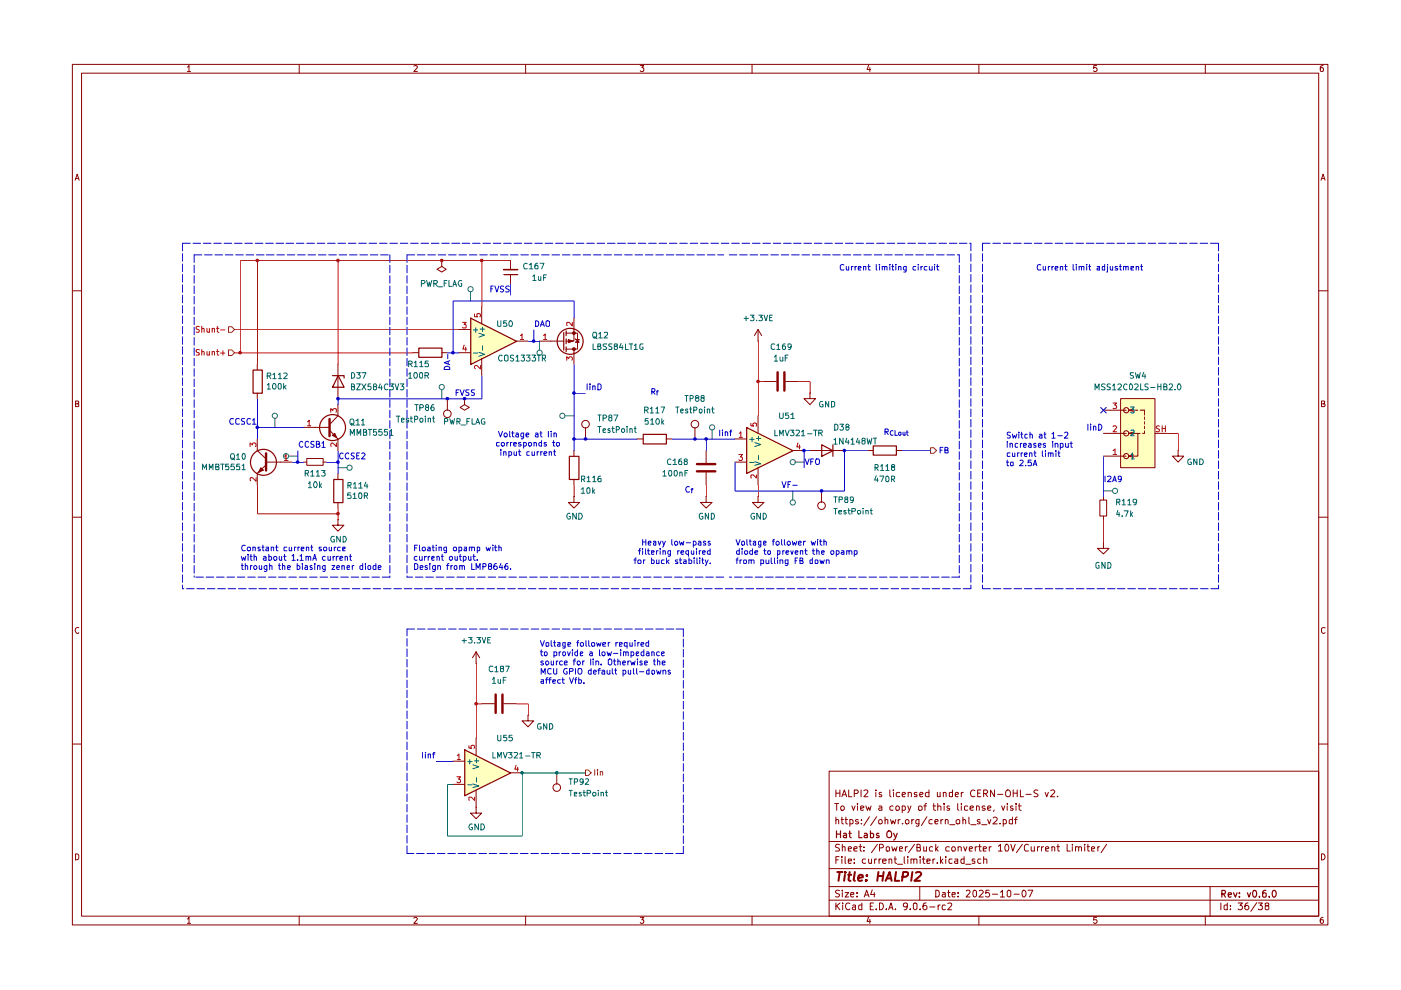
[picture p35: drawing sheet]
<svg xmlns="http://www.w3.org/2000/svg" width="297mm" height="210mm" viewBox="0 0 297 210" stroke-linecap="round" stroke-linejoin="round" font-family="sans-serif">
<g fill="none" stroke="#890000" stroke-width=".21">
<path d="M15.3 13.7h266.2v182.4h-266.2zM17.3 15.5h262.3v178.7h-262.3zM39.7 14.2l.4-.3v1.3M39.7 15.2h.7M63.4 13.7v1.8M87.7 14l.5-.1 .3 .3-.8 1h.8M111.4 13.7v1.8M135.7 13.9h.8l-.4 .4 .4 .3-.1 .5-.5 .1-.2-.2M159.4 13.7v1.8M184.2 13.8l-.4 1h.8M184.4 14.3v.9M207.5 13.7v1.8"/>
<path d="M232.5 13.9h-.6l-.1 .6 .5-.2 .3 .3v.3l-.3 .3-.5-.2M255.5 13.7v1.8M280.5 13.9l-.6 .3v.8l.3 .2 .3-.1v-.7l-.3-.1-.3 .3M15.9 38.2l.5-1.3 .4 1.3M16 37.9h.6M280.1 38.2l.4-1.3 .4 1.3M280.3 37.9h.6M15.3 61.7h2M279.6 61.7h1.9M16 85.6h.4l.3-.2-.2-.4h-.5v1.2h.6l.1-.5-.3-.1M280.2 85.6l.6-.1v-.5h-.6v1.2l.7-.1v-.3l-.3-.2M15.3 109.7h2"/>
<path d="M279.6 109.7h1.9M16.7 133.1a.58 .58 0 0 0-.8 .6 .58 .58 0 0 0 .8 .5v-.1M280.9 133.1a.46 .46 0 0 0-.7 .2v.7l.2 .2 .3 .1 .2-.2M15.3 157.8h2M279.6 157.8h1.9M175.8 163.5h103.8v30.7h-103.8zM175.8 178.4h103.8M177 170.4h.8M177.2 173.9l.2-.1 .4 .1v.8M177.2 167.5v1.4M177.2 173.2v1.5M177.2 168.2h.9"/>
<path d="M177.4 170.4v1.4M178 179.1l-.6-.1-.2 .2v.4l.5 .2 .3 .4-.2 .2h-.7M178.1 167.5v1.4M178.2 171.1l.3-.2h.3l.2 .2-.1 .6h-.6zM178.3 173.8h.5M178.5 173.2v1.3l.3 .2M178.5 168.9l.5-1.4 .5 1.4M178.6 179.7l.2-.2 .4 .1v.8M178.6 179v1.4M178.7 168.5h.6M179.2 173.8h.5M179.3 173.2v1.3l.4 .2"/>
<path d="M179.9 167.5v1.4h.7M180.2 173.8h.4l.3 .2-.1 .6h-.6M180.2 173.8v1.4M180.6 170.9l.4 .9 .3-.9M181.1 168.3h.6l.3-.3v-.3l-.3-.2h-.6v1.4M181.8 170.4v.1M181.8 170.9v.9M182 173.8h-.4l-.2 .2 .2 .3h.4l.1 .2-.3 .2-.4-.1M182.1 179.5h.6M182.4 179v1.3l.1 .1h.2M182.5 171.4l.7-.2-.1-.2h-.6v.7h.6M182.6 167.5v1.4"/>
<path d="M182.6 174.6v.1M182.6 173.8v.1M183.2 179.6v.1M183.2 167.7l.5-.2 .3 .2-.1 .4-.7 .8h.8M183.6 170.9l.3 .9 .3-.7 .2 .7 .3-.9M184.3 173.2l-1.1 1.8M185.7 167.5v.2M185.7 168v.9M185.9 173.2l-1.3 1.8M186 179l-1.2 1.8M186.3 174l.2-.2h.3l.2 .2v.6h-.6zM186.4 171l.4-.1 .2 .1v.8"/>
<path d="M186.5 179.8l.7-.1a.45 .45 0 0 0-.2-.7h-.5v1.4M186.9 168.1l-.4-.1-.1 .3 .1 .2h.4l.1 .3-.2 .1-.4-.1M187 171.2l-.7 .3 .2 .3 .5-.1M187.6 173.9l.3-.1h.3v.9M187.6 173.2v1.5M187.9 179.7l.3-.2 .4 .2-.1 .7h-.6zM188.7 167.5v1.3l.2 .1M188.8 173.8l.3 .9 .2-.7 .4 .7 .2-.9M189.1 179.5l.2 .9 .4-.6 .2 .6 .3-.9M189.3 171a.45 .45 0 0 0-.6 .1v.6h.6M189.4 167.5v.2M189.4 168v.9"/>
<path d="M190 171l.4-.1 .3 .2-.1 .6h-.6zM190.4 173.8v.9M190.8 168.1l-.4-.1-.4 .3 .1 .5h.7M190.9 173.8l-.5 .2M191.3 171l.4-.1 .3 .2-.1 .6h-.6M191.3 168.5l.7-.2-.2-.3h-.3l-.2 .2v.6l.2 .1 .4-.1M191.3 170.9v1.4M191.4 174.6v.1M192 179.5v.9M192.2 173.8h.3l.2 .2v.4l-.2 .3h-.3l-.2-.3v-.4zM192.4 179.5l-.4 .3M192.5 170.9l.3 .9"/>
<path d="M192.6 168.1l.4-.1 .2 .2v.7M192.6 168v.9M193.1 170.9l-.6 1.4M193.3 173.8v.9M193.7 173.8l-.4 .2M193.9 179l-1.3 1.8M194.4 179.7h.6l.1-.5-.7-.2v1.4h.7l.1-.4-.1-.2-.3-.1M194.4 168.1l-.4-.1-.2 .2 .2 .3h.4v.3h-.6M194.8 171a.45 .45 0 0 1 .7 .1l-.1 .6-.4 .1-.2-.1zM194.8 173.8v1.1l-.2 .3-.4-.1M194.8 173.8h-.4l-.2 .2v.6h.6M195 168.5l.7-.2-.2-.3h-.3l-.2 .2v.6l.2 .1 .4-.1"/>
<path d="M195.9 179.5v.9h.5M195.9 170.9h.5M196.4 170.4l-.3 .2v1.2M196.4 179.5v.9M196.5 173.2l-1.2 1.8M197 168.1l-.5-.1-.3 .3 .1 .5h.7M197 167.5v1.4M197.6 173.8a.45 .45 0 0 0-.6 .2v.6h.6M197.7 179.6l-.4-.1-.3 .3 .1 .6h.6M197.8 170.9h.6M198 170.4v1.2l.4 .2M198.2 174.3l.7-.2-.2-.3h-.3l-.2 .1v.6l.2 .2 .4-.1"/>
<path d="M198.4 179v1.4M198.5 179.9l.4 .5M198.7 168v.8h.6M198.8 171l.3-.1 .4 .1v.8M198.8 170.4v1.4M198.9 179.5l-.5 .6M199.3 168v.9M199.5 173.8v.9M199.9 173.8l-.4 .2M200 168.1l.4-.1 .2 .2v.7M200 168v.9M200.2 170.4v.1"/>
<path d="M200.2 170.9v.9M200.4 173.9l.2-.1 .4 .1v.8M200.4 173.8v.9M201.3 179.6a.52 .52 0 0 0-.8 .2l.2 .6h.6M201.3 171l-.4-.1-.1 .2 .1 .3h.4l.1 .2-.2 .2-.4-.1M201.4 174.9h1.1M201.8 179.8l.2-.3h.3l.2 .3v.6h-.5zM202 168.1h-.7v.7h.7M202 167.5v1.4M202.5 168.5l.7-.2-.1-.3h-.4l-.2 .2v.6l.2 .1 .4-.1M202.7 174a.45 .45 0 0 1 .8-.1v.7l-.3 .1-.4-.1zM203.1 170.4v1.2l.2 .2"/>
<path d="M203.1 179.7l.3-.2 .4 .2v.7M203.1 179.5v.9M203.8 170.4v.1M203.8 168v.9M203.8 170.9v.9M204.2 173.9l.1-.1 .4 .1v.8M204.2 173.2v1.5M204.2 168l-.4 .3M204.3 179.5l.4 .9 .3-.9M205.2 171l-.5-.1-.2 .1v.7h.7M205.4 173.2v1.3l.2 .2M205.7 171.4l.7-.2v-.2l-.5-.1-.2 .1v.6l.2 .2 .5-.1"/>
<path d="M205.8 174.9h1.1M206.7 167.7a.68 .68 0 0 0-1 .4 .68 .68 0 0 0 .7 .8l.3-.1M206.8 179.5v.9M207 171l.2-.1 .4 .1v.8M207 170.9v.9M207.2 179.5l-.4 .3M207.3 168.2h.5M207.5 179.5h.5M207.7 179v1.3l.1 .1h.2M207.8 173.8h-.3l-.3 .1 .1 .3 .5 .1v.3h-.6M208 167.5h-.7v1.4h.7M208.1 174.9h1.1"/>
<path d="M208.6 168.3h.5l.3-.3v-.3l-.3-.2h-.5v1.4M208.8 171l-.3-.1-.3 .2 .3 .3h.3l.1 .2-.3 .2-.4-.1M208.9 168.3l.5 .6M209.4 173.8l.3 .9 .4-.9M209.4 171.4l.7-.2-.2-.3h-.3l-.2 .1v.6l.2 .2 .4-.1M209.7 179.5v.9M210.2 179.5l-.5 .3M210.6 173.4l.2-.2h.3l.3 .5-.1 .2-.8 .8h.9M210.8 171.7l-.1 .4M210.8 167.5v1.4l-.8-1.4v1.4M211.5 168.4h1.1M211.7 179.4l.4-.4v1.4"/>
<path d="M212 174.6v.1M212.4 170.9l.3 .9 .3-.9M212.7 173.8h.4l.3 .2-.1 .6h-.6M212.7 173.8v1.4M213.2 179.1l.2-.1a.87 .87 0 0 1 .2 1.4h-.4l-.2-.5zM213.3 167.7l.3-.2h.3a.88 .88 0 0 1 .1 1.3l-.4 .1-.3-.1zM213.6 170.4v.1M213.6 170.9v.9M214.3 179l.4 1.4 .5-1.4M214.7 173.8h-.5l-.2 .1v.7h.7M214.7 173.2v1.5M214.7 171l-.3-.1-.2 .2 .2 .3h.3l.1 .2-.1 .2-.5-.1"/>
<path d="M214.8 168.2h.9M214.8 167.5v1.4M215.1 173.8h.6M215.4 170.4v.1M215.4 170.9v.9M215.7 173.2l-.4 .3v1.2M215.7 167.5v1.4M215.9 170.9h.6M216.1 170.4v1.2l.4 .2M216.3 167.5v1.4h.7M216.8 179l-1.3 1.8M217.5 168.4h1.1"/>
<path d="M218 179.2l-.4-.2-.4 .3 .1 1 .1 .1h.6M218.6 179.5l.1 .9h.6M219.3 179.5v.9M220 179.5v.9M220.1 167.6l-.6-.1-.3 .2 .1 .4 .8 .4-.1 .3h-.8M220.4 179.5l-.4 .3M220.8 179.5v.9M221.3 179.5l-.5 .3M221.6 168l.3 .9 .4-.9M222.8 167.7l.6-.2 .2 .4-.9 1h.9M223 179.7l.2-.2 .4 .2v.7M223 179.5v.9"/>
<path d="M224 179.5h.6M224.2 168.8v.1M224.3 179v1.3l.1 .1h.2M226.3 179v1.4h.6M227.4 179v.2M227.4 179.5v.9M228 179.7l.3-.2 .4 .2v.7M228 179.5v.9M228.7 179.7l.2-.2 .4 .2v.7M230 179v.2M230 179.5v.9M230.5 179.5h.5"/>
<path d="M230.7 179v1.3v.1h.3M232.8 179.5v.9M233.1 179.5l-.3 .3M234.6 179l-1.2 1.8M16 181a.52 .52 0 0 1 .7 .4v.6a.52 .52 0 0 1-.7 .3zM39.7 194.8l.4-.3v1.3M39.7 195.8h.7M63.4 194.2v1.9M87.7 194.7l.5-.2 .3 .3-.8 1h.8M111.4 194.2v1.9M135.7 194.5h.8l-.4 .5h.3v.7l-.5 .1-.2-.2M159.4 194.2v1.9"/>
<path d="M175.8 190.9h103.8M175.8 188h103.8M175.8 184.2h103.8M177.2 191.5v1.4M177.2 182.3h.5M177.4 192l.7 .9M177.9 181.6h-.7v1.5M178 188.8l-.6-.1-.3 .3 .3 .4 .5 .2 .1 .3-.3 .3-.6-.1M178.1 191.5l-.9 .7M178.5 181.6v.2M178.5 182.1v1M178.6 188.7v.2"/>
<path d="M178.6 189.3v.9M178.7 191.5h.1M178.7 191.9v1M179.2 189.3h.7l-.7 .9h.7M179.2 181.6v1.4l.1 .1M179.9 182.6l.6-.1-.1-.4h-.5v.2v.6l.1 .2 .4-.1M179.9 180l.6-.1-.1-.3-.4-.1-.1 .2v.7h.5M180.2 191.5a.67 .67 0 0 0-.9 .6 .67 .67 0 0 0 .8 .7l.1-.1M180.4 189.7l.6-.1v-.3h-.6v.1v.6l.2 .2 .4-.1M180.8 192h.6v.9M181 180l.7-.1v-.3l-.4-.1-.3 .2 .1 .7h.6M181.1 182.9v.2"/>
<path d="M181.1 182.1v.2M181.4 192.2l-.6 .2-.1 .2 .3 .3 .4-.1M181.7 190v.2M181.7 189.3v.1M182.7 192l-.4-.1-.2 .1v.7l.2 .2 .4-.1M182.7 191.5v1.4M183.2 180.4h.1M183.2 190.2l.5-1.5 .6 1.5M183.4 189.8h.7M183.5 182.1h-.5l-.2 .7a.45 .45 0 0 0 .7 .2M184.2 194.4l-.4 .9h.8M184.2 182.1v.8l.1 .2 .5-.2"/>
<path d="M184.4 194.9v.9M184.5 192.1h.4M184.8 182.1v1M184.9 188.7l-.3 1h.9M185.2 191.5h-.7v1.4h.7M185.4 189.3v.9M185.4 182.1v1M185.8 192.7v.2M185.9 182.1h-.3l-.2 .3M186.4 182.1v1M186.5 191.5a.73 .73 0 0 1 .8 .7 .73 .73 0 0 1-.8 .7zM186.8 182.1h-.3l-.1 .3"/>
<path d="M187.1 182.6l.8-.1-.1-.4h-.6l-.1 .2v.6l.3 .2 .4-.1M187.9 192.7v.2M188.4 192.9l.5-1.4 .4 1.4M188.5 182.2l.5-.1 .1 1M188.5 182.1v1M188.6 192.5h.7M189.6 182.1h.5M189.8 181.6v1.3l.3 .2M189.8 192.7v.2M190.3 183.2h1.1M190.7 180l.7-.1-.1-.3-.4-.1-.2 .2 .1 .7h.5M191.7 181.6v1.3l.2 .2"/>
<path d="M192.4 192l-.3 .3-.5-.1-.1-.2 .1-.5h.5a.84 .84 0 0 1 .3 .8 .84 .84 0 0 1-.7 .6M192.5 181.6v.2M192.5 182.1v1M193 192.7v.2M193.1 182.2l.6-.1v1M193.1 182.1v1M193.7 191.5h.4l.3 .2v.9l-.3 .3-.4-.3zM193.7 182.3l.1-.2h.5l.1 1M195 188v2.9M195.1 192.7v.2M195.1 181.6v.2M195.1 182.1v1"/>
<path d="M195.5 182.1h.6M195.8 181.6v1.3l.3 .2M196.4 191.5h-.5a.99 .99 0 0 0 0 1.4l.6-.3v-.4l-.3-.2h-.3l-.2 .2M196.5 182.6l.7-.1-.1-.4h-.6v.9h.6M197.1 192.3h1.1M197.8 182.1v1M198.2 182.1h-.2l-.2 .3M198.4 188.7l.7 .2v1.1l-.4 .2h-.3zM198.7 182.9v.2M198.9 191.9v1M199.3 191.9l-.4 .3M199.4 181.6v1.5"/>
<path d="M199.5 182.6l.4 .5M199.8 189.3h.5l.1 .9M199.9 182.1l-.5 .5M200.4 189.6h-.5l-.2 .2 .2 .4 .5-.1M200.4 192l-.4-.1-.3 .3 .1 .6h.6M200.5 181.6v.2M200.5 182.1v1M200.9 191.5h.6l.3 .2-.1 .3-.8 .9h.9M200.9 189.3h.5M201.1 188.7v1.3l.3 .2M201.9 189.7l.6-.1v-.3h-.5l-.1 .1v.6l.1 .2 .5-.1M201.9 182.1h-.6l-.1 .3 .1 .6h.6"/>
<path d="M202.5 182.1h.6v1M203.1 182.5l-.6 .1-.1 .1 .2 .4 .5-.1M203.1 190v.2M203.1 189.3v.1M204.4 182.1h-.6l-.1 .3 .1 .6h.6M204.4 181.6v1.5M204.7 183.2h1.1M204.9 188.9l.2-.2h.3l.3 .5-.9 1h.9M205.5 180l.7-.1-.2-.4h-.3l-.2 .2v.6l.1 .1h.5M206.4 188.9l.3-.2 .3 .3v.9l-.3 .3a.82 .82 0 0 1-.3-1.3zM206.7 182.1h-.5l-.1 .2 .1 .3h.5v.4h-.6M207.5 194.2v1.9"/>
<path d="M207.6 188.9l.2-.2h.3l.4 .5-1 1h1M208 182.1h-.5l-.2 .3v.4l.2 .3 .5-.1M208.5 180l.6-.1v-.3h-.6v.8h.6M208.6 182.2l.5-.1 .1 1M208.6 181.6v1.5M209.7 188.7h-.6l-.1 .7 .6-.1 .2 .3v.3l-.2 .3-.6-.2M210.4 189.6h1.1M211.7 180.4h.7M212.1 189.2l.4-.5v1.5M212.1 190.2h.9M213.6 189l.3-.3 .4 .3v.9l-.3 .3-.4-.3zM215 189.6h1.1"/>
<path d="M216.9 188.8l.1-.1a.75 .75 0 0 1 .6 .8 .75 .75 0 0 1-.6 .7 1.01 1.01 0 0 1-.1-1.4zM218 188.7h1l-.7 1.5M221.7 180l.7-.1-.2-.4-.5 .2v.6l.1 .1h.5M231.4 180l.7-.1-.2-.4-.5 .2v.6l.1 .1h.5M232.5 194.5h-.6l-.1 .6 .6-.1 .2 .5-.3 .3-.5-.2M255.5 194.2v1.9M256.6 188v6.2M258.8 191.5v1.4M260.2 192l-.4-.1-.3 .1v.7l.3 .2 .4-.1M260.2 191.5v1.4M260.9 192.7v.2M260.9 192v.1"/>
<path d="M262.5 191.5h.9l-.5 .5h.3l.2 .2v.4l-.2 .3-.7-.2M264.6 191.5h-.4a1.01 1.01 0 0 0-.1 1.3l.4 .1 .3-.3v-.4l-.3-.2-.6 .2M266.5 191.4l-1.3 1.8M266.8 191.5h.9l-.6 .5h.5v.8l-.6 .1-.2-.2M268.5 192l-.3-.1v-.4h.8l-.1 .5-.7 .2v.5l.3 .2 .5-.2v-.5l-.2-.2M280.2 181a.65 .65 0 0 1 .7 .7 .65 .65 0 0 1-.7 .6zM280.5 194.5h-.2l-.4 .3 .1 .9a.43 .43 0 0 0 .6-.1 .43 .43 0 0 0-.1-.6h-.5l-.1 .3"/>
</g>
<g fill="none" stroke="#890000" stroke-width=".25">
<path d="M177.4 176.2v1.4M177.4 176.8h.8M178.2 176.2v1.4M178.9 176.8l.4-.1 .2 .1v.8M179.5 177l-.7 .3 .2 .3 .5-.1M180 176.7h.5M180.1 176.2v1.2l.4 .2M182.1 176.2v1.4h.7M183.3 176.8l.4-.1 .2 .1v.8M183.9 177l-.7 .3 .2 .3 .5-.1M184.6 176.8l.4-.1 .2 .2-.1 .6h-.5M184.6 176.2v1.4"/>
<path d="M186.3 176.8l-.3-.1-.2 .2 .2 .3h.3l.1 .2-.2 .2-.4-.1M188.1 176.4l.6-.2a.88 .88 0 0 1 .1 1.3l-.4 .1-.3-.2zM189.5 176.7l.4 .9M190.2 176.7l-.5 1.2-.2 .2M259.1 189.5h.6v-.6l-.6-.1v1.4M259.4 189.5l.4 .7M260.4 189.7l.7-.1-.1-.3h-.5l-.1 .2 .1 .6h.5M261.5 189.3l.4 .9 .4-.9M262.8 190.1v.1M262.8 189.3v.2M264.5 189.3l.3 .9 .4-.9M265.7 188.9l.2-.1a.76 .76 0 0 1 .5 .7 .76 .76 0 0 1-.5 .7 1.01 1.01 0 0 1-.2-1.3z"/>
<path d="M267 190.1v.1M268.4 188.8h-.4l-.3 .3v1l.2 .1 .6-.1-.1-.7-.5-.1-.2 .3M269.1 190.1v.1M269.9 188.9l.2-.1a.73 .73 0 0 1 .6 .7 .73 .73 0 0 1-.6 .7l-.4-.6z"/>
</g>
<g fill="none" stroke="#890000" stroke-width=".42">
<path d="M177.5 184.9h1.1M178 184.9l-.2 1.9M179.1 185.5l-.1 1.3M179.2 184.9v.2M179.8 185.5h.7M180.1 184.9l-.2 1.6 .4 .3M181.2 184.9l-.2 1.6 .2 .3M182 186.2l.9-.2v-.4a.6 .6 0 0 0-.9 .1v1h.8M183.7 186.6l.1 .1h-.3l.2-.1-.1 .2M183.8 185.6v.1M186.2 185.7h1.1M186.2 184.9l-.2 1.9"/>
<path d="M187.3 184.9l-.2 1.9M187.8 186.8l.8-1.9 .4 1.9M188 186.2h1M190 184.9l-.3 1.9h.9M191.3 185.9h.8l.3-.2 .1-.6-.2-.2h-.8l-.3 1.9M193.4 184.9l-.2 1.9M194.2 185.1l.8-.2 .2 .2 .1 .3-1.4 1.4h1.2"/>
</g>
<g fill="#ffffbf">
<path d="M237.6 84.5h7.3v14.7h-7.3z"/>
<path d="M158.3 90.6l9.8 4.9-9.8 4.9z"/>
<path d="M99.8 67.4l9.7 4.9-9.7 4.9z"/>
<path d="M98.5 158.9l9.7 5-9.7 4.8z"/>
</g>
<g fill="none" stroke="#0400c6" stroke-width=".21">
<path d="M49.5 88.8h-.5l-.3 .5 .3 .6h.5M50.7 88.8h-.6l-.1 .2v.7l.1 .2h.6M51.8 88.8h-.5l-.1 .2 .2 .3 .4 .2v.4h-.6M53.1 88.8h-.1a.66 .66 0 0 0-.6 .4 .66 .66 0 0 0 .2 .7h.5M53.5 89.1l.4-.3v1.1M53.5 89.9h.8M64.2 93.7l-.3-.1a.6 .6 0 0 0-.5 .7 .6 .6 0 0 0 .7 .5l.1-.1M65.4 93.7l-.4-.1-.3 .3 .1 .8 .2 .1 .4-.1M66.6 93.7l-.5-.1-.2 .2 .1 .4 .6 .1v.4l-.3 .1h-.4M67.1 94.2h.6v-.5l-.6-.1v1.2h.5l.2-.4-.3-.2M68.3 94l.3-.4v1.2M68.3 94.8h.6"/>
<path d="M72.7 96.2l-.2-.2a.65 .65 0 0 0-.5 .7 .65 .65 0 0 0 .5 .6l.2-.2M73.9 96.2l-.1-.2a.64 .64 0 0 0-.6 .7 .64 .64 0 0 0 .6 .6l.1-.2M75.1 96.1h-.6v.4l.5 .2 .1 .3-.2 .3-.5-.1M75.6 96.6h.5M76.2 96h-.6v1.3h.6M76.7 96.2l.5-.2 .2 .4-.8 .9h.8"/>
</g>
<path d="M48.5 74.2h.6l.6 .6-.6 .6h-.6z" fill="#fff"/>
<path d="M48.5 74.2h.6l.6 .6-.6 .6h-.6z" fill="none" stroke="#735600" stroke-width=".21"/>
<path d="M42.3 74.2h-.7v.4l.6 .2 .1 .2-.1 .3h-.6M42.8 74.6h.5v.7M42.8 74.1v1.2M43.9 74.5l.1 .8 .4-.1M44.4 74.5v.8M45 74.6h.5v.7M45 74.5v.8M45.9 74.5h.5M46.1 74.1v1l.1 .2h.2M46.8 74.9h.9M47.3 74.4v.9" fill="none" stroke="#ca0000" stroke-width=".21"/>
<path d="M48.5 69.3h.6l.6 .6-.6 .6h-.6z" fill="#fff"/>
<path d="M48.5 69.3h.6l.6 .6-.6 .6h-.6z" fill="none" stroke="#735600" stroke-width=".21"/>
<path d="M42.3 69.3l-.5-.1-.2 .2v.3l.7 .4-.3 .4-.4-.1M42.8 69.8l.1-.2 .4 .1v.8M42.8 69.2v1.3M43.9 69.6v.7l.1 .2 .4-.2M44.4 69.6v.9M45 69.8l.1-.2 .4 .1v.8M45 69.6v.9M45.9 69.6h.5M46.1 69.2v1.1l.3 .2M46.8 70h.9" fill="none" stroke="#ca0000" stroke-width=".21"/>
<g fill="none" stroke="#474747" stroke-width=".21">
<path d="M58.3 88.7v1.9M61.2 96.7h1.9M71.6 99.2h2"/>
<circle cx="58.3" cy="88.2" r=".55"/>
<circle cx="60.6" cy="96.7" r=".55"/>
<circle cx="74.1" cy="99.2" r=".55"/>
</g>
<g fill="none" stroke="#0400c6" stroke-width=".21">
<path d="M152.6 91.2v1.2M153.2 91.2v.1M153.2 91.5v.9M153.8 91.7l.1-.2 .4 .2v.7M153.8 91.5v.9M154.7 91.5h.4M155.1 91.2h-.2v1.2M170.7 97.3l.4 1.2 .5-1.2M171.9 97.9h.4M172.5 97.3h-.6v1.2M165.8 102.1l.4 1.3 .4-1.3M167.1 102.7h.3"/>
<path d="M167.7 102.1h-.6v1.3M168.1 102.9h.9"/>
<circle cx="173.3" cy="97.9" r=".58"/>
</g>
<g fill="none" stroke="#890000" stroke-width=".25">
<path d="M70.8 101.7h1.9v4.9h-1.9z"/>
<circle cx="70.5" cy="90.7" r="2.75"/>
</g>
<path d="M64.4 98h.6M65 97.2h3.5v1.5h-3.5zM66.8 90.6h3.1M68.5 98h.7M69.9 91.2l1.7 1.9M71.6 88.2l-1.7 1.8M71.6 110.2v1.2h1.3l-1.3 1.2-1.1-1.2h1.1M71.6 110.2h.1M71.6 100.4v1.2M71.6 106.5v1.2" fill="none" stroke="#890000" stroke-width=".21"/>
<path d="M69.9 88.8v3.7" fill="none" stroke="#890000" stroke-width=".51"/>
<path d="M70.5 92.3l.5-.4 .4 .9z" fill="#890000"/>
<g fill="none" stroke="#890000" stroke-width=".21">
<path d="M64.4 90.6h2.4M70.5 92.3l.5-.4 .4 .9zM71.6 85.8v2.4M71.6 93.1v2.4M121.7 95.5v1.2M124.1 90.6v2.5M135.1 93.1h1.2M141.2 93.1h1.2M121.7 105.3v1.2h1.2l-1.2 1.2-1.2-1.2h1.2M121.7 105.3h.1M121.7 101.6v1.2M160.7 105.3v1.2h1.3l-1.3 1.2-1.2-1.2h1.2"/>
<path d="M160.7 105.3h.1M174.2 104.1v2.4M233.2 106h1.4v3.4h-1.4zM234 115v1.3h1.1l-1.1 1.2-1.3-1.2h1.3M234 115h.1M234 105.3v.7M234 109.4v.8"/>
<circle cx="124.1" cy="89.9" r=".8"/>
<circle cx="174.2" cy="107.2" r=".8"/>
</g>
<path d="M65.2 89.4l.4-.3v1.2M65.2 90.3h.7M70.1 87.4v-.8l.4 .5 .3-.5 .5 .1-.1 .7M71.3 93.9v.8l-.8-.8-.4 .3 .1 .5" fill="none" stroke="#b00000" stroke-width=".21"/>
<g fill="none" stroke="#474747" stroke-width=".21">
<path d="M119.7 88.2h2M168.1 104.1v1.9M234 104.1h1.9"/>
<circle cx="119.2" cy="88.2" r=".55"/>
<circle cx="168.1" cy="106.5" r=".55"/>
<circle cx="236.4" cy="104.1" r=".55"/>
</g>
<path d="M120.7 96.8h2v4.9h-2zM136.4 92.1h4.9v2h-4.9z" fill="none" stroke="#890000" stroke-width=".25"/>
<path d="M197.3 94.9h.7l.6 .6-.6 .6h-.7z" fill="#fff"/>
<path d="M197.3 94.9h.7l.6 .6-.6 .6h-.7z" fill="none" stroke="#735600" stroke-width=".21"/>
<g fill="none" stroke="#0400c6" stroke-width=".21">
<path d="M94.3 77.7h.9l.2 .2v.4h-1.2zM94.9 75.1v1M95 76.6v.6M95.4 76.5l-1.2 .4 1.2 .4M104.1 61.2h.3M104.6 60.6h-.5v1.3M104.9 60.6l.4 1.3 .5-1.3M106.8 60.7l-.5-.1-.2 .2v.4l.7 .4-.3 .3-.4-.1M108 60.7l-.5-.1-.3 .3 .2 .3 .6 .4-.3 .3-.5-.1M113.6 68a.66 .66 0 0 1 .6 .4 .66 .66 0 0 1-.2 .8h-.4zM114.6 69.2l.4-1.2 .4 1.2M114.7 68.9h.6"/>
<path d="M115.8 68.2l.2-.2 .5 .2v.8l-.1 .2h-.5l-.1-.2zM96.7 83.2h.4M97.3 82.7h-.6v1.1M97.6 82.7l.4 1.1 .4-1.1M99.4 82.7h-.5l-.2 .1 .3 .4 .4 .2v.4h-.7M100.6 82.7h-.6a.47 .47 0 0 0 .1 .5 .47 .47 0 0 0 .4 .1v.5h-.6M199.3 95.4h.4M199.9 94.8h-.6v1.2M200.3 95.4h.5l.2-.2-.1-.3-.6-.1v1.2h.6l.1-.5-.2-.1M230.7 89.9v1.3M231.2 89.9v.2M231.2 90.4v.8"/>
<path d="M231.8 90.4h.4l.1 .1v.7M231.8 90.4v.8M232.9 89.9a.64 .64 0 0 1 .7 .7 .64 .64 0 0 1-.7 .6zM234.3 100.9v1.2M234.8 101l.5-.1 .3 .3-.8 .9h.8M235.9 102.1l.4-1.2 .4 1.2M236 101.8h.6M237.8 101.5l-.3 .2h-.2l-.2-.2v-.5l.4-.1 .3 .3-.2 .8-.4 .1M89.6 159.5v1.2M90.2 159.5v.1M90.2 159.9v.8M90.8 159.9v.8"/>
<path d="M91.7 159.9h.5M92.2 159.5h-.2l-.1 .2v1M90.8 160l.2-.1 .3 .1v.7"/>
</g>
<path d="M106.8 58.2h3M88.8 73.8h4.9v2h-4.9zM99.8 67.5l9.7 4.9-9.7 4.9zM158.3 90.7l9.8 4.9-9.8 4.8zM174.2 94.3l2.4 1.3-2.4 1.2zM176.6 94.3v2.5M185.1 94.6h5v1.9h-5z" fill="none" stroke="#890000" stroke-width=".25"/>
<g fill="none" stroke="#890000" stroke-width=".21">
<path d="M93.7 55.2v1.3l.9 .6-.9 .6-1.1-.6 1.1-.6M93.7 55.2h.1M108.2 55.2v2M108.2 58.2v1.9M87.5 74.8h1.3M93.7 74.8h1.1M97.3 74.8h2.5M97.3 69.9h2.5M102.1 65v3.7M102.1 76v3.6M109.5 72.3h2.5M160.7 72.3h.1"/>
<path d="M160.7 69.9v2.4M160.7 69.9l-.7 1.2M160.7 69.9l.8 1.2M155.8 93.1h2.5M155.8 98h2.5M160.7 88.2v3.7M160.7 99.2v3.6M162 80.9h2.6M166.6 80.9h2.7M168.1 95.5h2.4M171.7 83.3v1.2h-1.2l1.2 1.3 1.2-1.3h-1.2M171.7 83.3h.1"/>
<path d="M171.7 95.5h7.3M183.9 95.5h1.2M190 95.5h1.2M234 91.9h4.8M234 87h4.8M234 96.7h4.8M237.6 84.5h7.3v14.7h-7.3zM239.3 91.9h1.9v4.8h-1.9M239.3 96.7l1 .3M239.3 91.9l1 .2M239.8 87h.5M240.3 96.5l-1 .2"/>
<path d="M240.3 91.6l-1 .3M240.3 86.7l-1 .3 1 .2M240.7 87h.5M241.2 91.9h.5M241.7 87h1v1M242.7 91.4v.5h-.4M242.7 88.4v.5M242.7 89.4v.5M242.7 90.4v.5M244.9 91.9h2.4M249.8 95.5v1.2h-1.2l1.2 1.3 1.2-1.3h-1.2M249.8 95.5h.1"/>
<circle cx="238.8" cy="91.9" r=".55"/>
<circle cx="238.8" cy="96.7" r=".55"/>
<circle cx="238.8" cy="87" r=".55"/>
</g>
<g fill="none" stroke="#b00000" stroke-width=".21">
<path d="M98.1 68.3h.7l-.4 .5 .4 .1v.5h-.7M98.4 73.2l-.3 .8h.8M98.7 73.6v.8M100.6 66.6v.6h.6l-.1-.6h.7l.1 .4-.2 .2M101.9 77.5v.8l-.8-.8h-.3l-.2 .2 .2 .5M110.3 71.1l.4-.3v1.2M110.3 72h.7M156.7 96.4h.7l-.4 .5 .3 .1v.6h-.5l-.1-.1M156.7 91.9l.4-.4v1.2M156.7 92.7h.7M159.2 89.8v.5l.6 .1-.2-.2 .1-.4h.7l-.1 .6M169.2 93.9l-.3 .9h.8"/>
<path d="M169.5 94.3v.9M236 95.5l.4-.3v1.2M236 90.4l.2-.1h.3l.2 .2-.7 1h.7M236 85.4h.7l-.4 .5 .4 .2v.5h-.7M236 96.4h.7M245.8 90.4l-.4-.1-.3 .2 .1 .3 .6 .2v.4l-.2 .1h-.5M246.4 90.3v1.2M246.4 90.9h.7M247.1 90.3v1.2M160.4 100.7v.7l-.7-.7h-.4v.7"/>
</g>
<g fill="none" stroke="#006465" stroke-width=".21">
<path d="M100.4 70h.9M100.4 74.9h.9M100.9 69.5v1M101.5 70.6l1.2 .5-1.2 .4M101.5 74.7l1.2 .4-1.2 .4M101.8 69.8h.9M102.3 69.4v.9M102.3 73.3v1M158.9 93.2h1M158.9 98.1h1M159.4 92.7v1M160 93.8l1.3 .5-1.3 .4"/>
<path d="M160 97.9l1.3 .4-1.3 .4M160.4 93h.9M160.8 92.5v.9M160.8 96.5v1M239.7 86.3h.8l-.4 .5h.3v.7l-.5 .1-.2-.2M239.8 96.5l.3-.5v1.3M239.8 91.3l.6-.1 .1 .3-.8 .9h.8M239.8 97.3h.7"/>
</g>
<g fill="none" stroke="#474747" stroke-width=".21">
<path d="M99.8 61.8v2M114.4 72.3v2M93.7 82.6v1.9M168.5 98h2"/>
<circle cx="99.8" cy="61.3" r=".55"/>
<circle cx="114.4" cy="74.8" r=".55"/>
<circle cx="93.7" cy="82.1" r=".55"/>
<circle cx="168.1" cy="98" r=".55"/>
</g>
<path d="M164.9 78.9v3.9M166.3 78.9v3.9" fill="none" stroke="#890000" stroke-width=".51"/>
<path d="M106.8 57.2h2.9" fill="none" stroke="#890000" stroke-width=".34"/>
<path d="M124.1 163.3h.6l.6 .6-.6 .5h-.6z" fill="#fff"/>
<path d="M124.1 163.3h.6l.6 .6-.6 .5h-.6zM126.1 163.2v1.2M126.7 163.2v.1M126.7 163.6v.8M127.3 163.7l.4-.1 .1 .8M127.3 163.6v.8" fill="none" stroke="#735600" stroke-width=".21"/>
<g fill="none" stroke="#890000" stroke-width=".25">
<path d="M53.7 78.5h1.9v4.9h-1.9zM70.5 79.6h2.5v.6M71.7 79.6l1.3 2.5h-2.5zM98.5 159l9.8 4.9-9.8 4.8z"/>
<circle cx="55.9" cy="98" r="2.75"/>
</g>
<g fill="none" stroke="#890000" stroke-width=".21">
<path d="M54.5 77.2v1.2M71.6 77.2v7.3M54.5 83.3v1.2M54.5 95.5l1.9 1.8M56.4 98h3.1M56.4 98.6l-1.9 1.8M100.9 138.2v2.5M100.9 138.2l-.7 1.3M100.9 138.2l.8 1.3M100.9 140.7h.1M100.9 156.5v3.7M102.1 149.2h2.7"/>
<path d="M106.8 149.2h2.7M112 151.7v1.1h-1.3l1.3 1.3 1.1-1.3h-1.1M112 151.7h.1M96 161.4h2.5M96 166.3h2.5M100.9 171.1v1.3h1.2l-1.2 1.2-1.1-1.2h1.1M100.9 171.1h.1M100.9 167.5v3.6M108.2 163.9h2.5M118 163.9v2.4"/>
<circle cx="118" cy="167" r=".8"/>
</g>
<path d="M99.4 158.1v.5l.6 .1-.2-.2 .1-.4h.6v.6M96.9 164.7h.7l-.4 .5 .4 .1v.6l-.6 .1-.1-.2M97 160.2l.3-.3v1.2M97 161.1h.6M100.6 169v.7l-.7-.7-.5 .1 .1 .6M109.4 162.2l-.2 .9h.7M109.7 162.7v.8" fill="none" stroke="#b00000" stroke-width=".21"/>
<path d="M99.2 161.5h.9M99.2 166.4h.9M99.6 161.1v.9M100.3 162.2l1.2 .4-1.2 .4M100.3 166.2l1.2 .4-1.2 .4M100.6 161.3h.9M101 160.8v.9M101 164.9v.9" fill="none" stroke="#006465" stroke-width=".21"/>
<path d="M56.4 96.1v3.7M105.1 147.3v3.9M106.5 147.3v3.9" fill="none" stroke="#890000" stroke-width=".51"/>
<path d="M124.5 81.4v1.3M125.1 81.4v.2M125.1 81.8v.9M125.7 82l.1-.2 .4 .1v.8M125.7 81.8v.9M126.8 81.4h.3l.3 .3v.6l-.3 .4h-.3z" fill="none" stroke="#0400c6" stroke-width=".21"/>
<path d="M55.3 99.2l.5 .5-1 .5z" fill="#890000"/>
<path d="M116.8 72.3h2.7M120 70.6h2.4v3.4h-2.4M54.5 93.1v2.4M55.3 99.2l.5 .5-1 .5zM59.5 98h2.4M149.7 95.5v2.7M54.5 100.4v2.4M149.7 105.3v1.2h1.3l-1.3 1.2-1.2-1.2h1.2M149.7 105.3h.1M149.7 100.2v2.6" fill="none" stroke="#890000" stroke-width=".21"/>
<path d="M53 94.7v-.8l.5 .4 .2-.4h.3l.3 .3v.3l-.2 .2M60.3 96.7h.2l.1-.3v1.2M60.3 97.6h.8M54.3 101.3v.7l-.8-.7h-.4v.7" fill="none" stroke="#b00000" stroke-width=".21"/>
<path d="M147.8 98.4h3.9M147.8 99.9h3.9" fill="none" stroke="#890000" stroke-width=".51"/>
<g fill="none" stroke="#474747" stroke-width=".21">
<path d="M151 91.1v2"/>
<circle cx="151" cy="90.6" r=".55"/>
</g>
<g fill="none" stroke="#890000" stroke-width=".25">
<path d="M119.5 70.5v3.7M120 70.2v1M120 71.9v1M120 73.6v1"/>
<circle cx="120.9" cy="72.4" r="2.75"/>
</g>
<path d="M120.5 72l1 .4-1 .3z" fill="#890000"/>
<path d="M120.5 72l.9 .3-.9 .4zM121.7 74v.8" fill="none" stroke="#890000" stroke-width=".21"/>
<path d="M121.5 73.8h.4v.4h-.4z" fill="#890000"/>
<path d="M121.5 73.8h.4v.4h-.4z" fill="none" stroke="#890000" stroke-width=".21"/>
<path d="M121.5 70.4h.4v.5h-.4z" fill="#890000"/>
<g fill="none" stroke="#890000" stroke-width=".21">
<path d="M114.4 72.3h2.4M121.5 70.4h.4v.5h-.4zM121.7 67.4v4.9h-1.7M121.7 74.8v2.4M121.9 71.8l.1 .2 .9 .1M122.4 72l.4 .6h-.8zM94.8 84.5v2.5M98.5 84.5v1.3l1 .6-1 .6-.9-.6 .9-.6M98.5 84.5h.1M147.3 90.6v2.5"/>
<circle cx="94.8" cy="87.7" r=".8"/>
<circle cx="147.3" cy="89.9" r=".8"/>
</g>
<path d="M115.3 71.1l.3-.3v1.2M115.3 72h.6M120.2 76.4v-.8l.4 .5 .2-.5 .5 .1v.7M121.3 68.3v.8l-.6-.8-.5 .1v.6" fill="none" stroke="#b00000" stroke-width=".21"/>
<g fill="none" stroke="#ca0000" stroke-width=".21">
<path d="M54.6 55.3v22M71.7 55.3v22M102.2 55.3v9.8M108.3 55.3h-57.4v19.5M49.8 69.9h47.5M49.8 74.8h37.7M160.8 72.4v15.8M160.8 80.9h1.2M169.3 80.9h2.5v2.5M247.4 91.9h2.4v3.7M54.6 102.8v6.1h17.1M71.7 107.8v2.4"/>
<path d="M121.7 102.8v2.5M149.8 102.8v2.5M160.8 102.8v2.5M234 110.2v4.8M101 140.7v15.8M101 149.2h1.2M109.5 149.2h2.5v2.5"/>
</g>
<g fill="none" stroke="#0400c6" stroke-width=".21">
<path d="M38.7 53.8v1.6M38.7 56v1.6M38.7 58.2v1.6M40.3 51.6h-1.6v1.6M40.9 51.6h1.6M41.2 56.2v1.6M41.2 58.4v1.6M42.8 54h-1.6v1.6M43.1 51.6h1.6M43.4 54h1.6M45.3 51.6h1.6M45.6 54h1.6"/>
<path d="M47.5 51.6h1.6M47.8 54h1.6M49.7 51.6h1.6M50 54h1.6M51.9 51.6h1.6M52.2 54h1.6M54.1 51.6h1.6M54.4 54h1.6M56.3 51.6h1.6M56.5 54h1.6M58.5 51.6h1.6M58.7 54h1.6"/>
<path d="M60.6 51.6h1.7M60.9 54h1.6M62.8 51.6h1.7M63.1 54h1.6M65 51.6h1.7M65.3 54h1.6M67.2 51.6h1.7M67.5 54h1.6M69.4 51.6h1.7M69.7 54h1.6M71.6 51.6h1.7M71.9 54h1.6"/>
<path d="M73.9 51.6h1.6M74.1 54h1.6M76.1 51.6h1.6M76.3 54h1.6M78.3 51.6h1.6M78.5 54h1.6M80.5 51.6h1.6M80.7 54h1.6M82.7 54v1.6M82.7 56.2v1.6M82.7 58.4v1.6M82.7 51.6h1.6"/>
<path d="M84.9 51.6h1.6M86.3 56.2v1.6M86.3 58.4v1.6M87.1 51.6h1.6M87.9 54h-1.6v1.6M88.5 54h1.6M89.3 51.6h1.6M90.7 54h1.6M91.5 51.6h1.6M92.9 54h1.6M93.7 51.6h1.6M95.1 54h1.6"/>
<path d="M95.8 51.6h1.7M97.3 54h1.6M98 51.6h1.6M99.5 54h1.6M100.2 51.6h1.6M101.7 54h1.6M102.4 51.6h1.6M103.9 54h1.6M104.6 51.6h1.6M106.1 54h1.6M106.8 51.6h1.6M108.2 54h1.6"/>
<path d="M109 51.6h1.6M110.4 54h1.6M111.2 51.6h1.6M112.6 54h1.6M113.4 51.6h1.6M114.8 54h1.6M115.6 51.6h1.6M117 54h1.6M117.8 51.6h1.6M119.2 54h1.6M120 51.6h1.6M121.4 54h1.6"/>
<path d="M122.2 51.6h1.6M123.6 54h1.6M124.4 51.6h1.6M125.8 54h1.6M126.6 51.6h1.6M128 54h1.6M128.8 51.6h1.6M130.2 54h1.6M130.9 51.6h1.7M132.4 54h1.6M133.1 51.6h1.6M134.6 54h1.6"/>
<path d="M135.3 51.6h1.6M136.8 54h1.7M137.5 51.6h1.6M139 54h1.7M139.7 51.6h1.6M141.2 54h1.7M141.9 51.6h1.6M143.4 54h1.7M144.1 51.6h1.6M145.6 54h1.6M146.3 51.6h1.6M147.8 54h1.6"/>
<path d="M148.5 51.6h1.6M150 54h1.6M150.7 51.6h1.6M152.2 54h1.2M152.9 51.6h1.6M154.6 54h1.6M155.1 51.6h1.6M156.8 54h1.6M157.3 51.6h1.6M159 54h1.6M159.5 51.6h1.6M161.2 54h1.6"/>
<path d="M161.7 51.6h1.6M163.4 54h1.6M163.9 51.6h1.6M165.6 54h1.6M166.1 51.6h1.6M167.8 54h1.6M168.3 51.6h1.6M170 54h1.6M170.5 51.6h1.6M172.2 54h1.6M172.7 51.6h1.6M174.4 54h1.6"/>
<path d="M174.9 51.6h1.6M176.6 54h1.6M177.1 51.6h1.6M178.8 54h1.6M178.9 56.2h-.1a.46 .46 0 0 0-.6 .1v.7l.1 .3 .6-.1M179.3 51.6h1.6M179.4 56.5l.1 .8 .4-.1M179.9 56.5v.8M180.5 56.5v.8M180.9 56.5h-.3l-.1 .2M181 54h1.6M181.3 56.5v.8"/>
<path d="M181.5 51.6h1.6M181.6 56.5h-.2l-.1 .2M182 56.9l.6-.2-.1-.2h-.4l-.1 .2 .1 .6h.4M183.1 56.6l.5-.1v.8M183.1 56.5v.8M183.2 54h1.6M183.7 51.6h1.6M184 56.5h.5M184.2 56.1v1l.1 .2h.2M185.4 54h1.6M185.8 56.1v1l.1 .2M185.9 51.6h1.6"/>
<path d="M186.5 56.1v.1M186.5 56.5v.8M187 56.6l.5-.1 .1 .8M187 56.5v.8M187.6 56.7v-.2h.4l.1 .8M187.6 54h1.6M188.1 51.6h1.6M188.7 56.1v.1M188.7 56.5v.8M189.1 56.5h.4M189.3 56.1v1.2h.2M189.8 54h1.6"/>
<path d="M189.9 56.1v.1M189.9 56.5v.8M190.3 51.6h1.6M190.5 56.6l.4-.1 .1 .8M190.5 56.5v.8M192 54h1.6M192.1 57.3h-.4l-.2-.2 .2-.6h.4v.9l-.1 .3h-.4M192.5 51.6h1.6M194.2 56.5h-.5l-.1 .2v.4l.1 .2h.5M194.2 54h1.6M194.7 56.1v.1M194.7 56.5v.8"/>
<path d="M194.7 51.6h1.6M195.3 56.5v.8M195.6 56.5l-.3 .2M196.4 54h1.6M196.5 56.5h-.4l-.2 .2v.4l.2 .2h.4M196.9 51.6h1.6M197 56.5l.1 .8 .5-.1M197.6 56.5v.8M198.1 56.1v.1M198.1 56.5v.8M198.6 54h1.6M198.6 56.5h.5"/>
<path d="M198.7 56.1v1l.1 .2h.3M199.1 51.6h1.6M200.8 54h1.6M201.3 51.6h1.6M203 54h.4v1.6M203.4 56.2v1.6M203.4 58.4v1.6M203.4 51.6h1.6M205.6 51.6h.2v1.6M205.8 53.8v1.6M205.8 56v1.6M205.8 58.2v1.6"/>
<path d="M208.3 53.8v1.6M208.3 56v1.6M208.3 58.2v1.6M209.9 51.6h-1.6v1.6M210.5 51.6h1.6M212.7 51.6h1.6M214.9 51.6h1.6M217.1 51.6h1.6M219.3 51.6h1.6M220.7 56.2l-.3-.1a.67 .67 0 0 0-.5 .5 .67 .67 0 0 0 .3 .7l.5-.1M221.2 56.5l.1 .8 .4-.1M221.5 51.6h1.6"/>
<path d="M221.7 56.5v.8M222.3 56.5v.8M222.6 56.5h-.2l-.1 .2M223 56.5v.8M223.4 56.5h-.3l-.1 .2M223.7 56.9l.6-.2-.1-.2h-.4l-.1 .2 .1 .6h.4M223.7 51.6h1.6M224.8 56.6l.5-.1v.8M224.8 56.5v.8M225.7 56.5h.6M225.9 56.1v1l.1 .2h.3M225.9 51.6h1.6"/>
<path d="M227.5 56.1v1l.3 .2M228.1 51.6h1.6M228.2 56.1v.1M228.2 56.5v.8M228.8 56.6l.4-.1 .1 .8M228.8 56.5v.8M229.3 56.7l.1-.2h.4v.8M230.3 51.6h1.6M230.4 56.1v.1M230.4 56.5v.8M230.8 56.5h.4M231 56.1v1l.2 .2"/>
<path d="M232.4 51.6h1.6M232.6 56.5h.5v.8h-.5v-.4l.5-.2M234.2 56.1v1.2h-.4l-.1-.7 .5-.1M234.6 51.6h1.6M234.8 56.5v1.2h-.2M234.8 56.1v.1M235.4 56.5l.1 .8 .4-.1M235.9 56.5v.8M236.8 51.6h1.6M236.9 56.5h-.4l-.1 .2 .1 .1 .4 .1v.4h-.5M237.3 56.5h.5M237.5 56.1v1l.3 .2"/>
<path d="M238.2 56.6l.5-.1v.8M238.2 56.5v.8M238.7 56.7l.1-.2h.4v.8M239 51.6h1.6M239.8 56.9l.5-.2v-.2h-.5v.8h.5M240.9 56.6l.4-.1 .1 .8M240.9 56.5v.8M241.2 51.6h1.6M241.8 56.5h.5M242 56.1v1.2h.3M243.4 51.6h1.6M245.6 51.6h1.6"/>
<path d="M247.8 51.6h1.6M250 51.6h1.7M252.2 51.6h1.7M254.4 51.6h1.7M256.6 51.6h1.7M258.3 51.6v1.6M258.3 53.8v1.6M258.3 56v1.6M258.3 58.2v1.6M38.7 60.4v1.6M38.7 62.6v1.6M38.7 64.8v1.6"/>
<path d="M38.7 67v1.6M38.7 69.2v1.6M38.7 71.4v1.6M38.7 73.5v1.6M38.7 75.7v1.6M38.7 77.9v1.6M41.2 60.6v1.7M41.2 62.8v1.7M41.2 65v1.7M41.2 67.2v1.7M41.2 69.4v1.6M41.2 71.6v1.6"/>
<path d="M41.2 73.8v1.6M41.2 76v1.6M41.2 78.2v1.6M82.7 60.6v1.7M82.7 62.8v1.7M82.7 65v1.7M82.7 67.2v1.7M82.7 69.4v1.6M82.7 71.6v1.6M82.7 73.8v1.6M82.7 76v1.6M82.7 78.2v1.6"/>
<path d="M86.3 60.6v1.7M86.3 62.8v1.7M86.3 65v1.7M86.3 67.2v1.7M86.3 69.4v1.6M86.3 71.6v1.6M86.3 73.8v1.6M86.3 76v1.6M86.3 78.2v1.6M94.9 74.8h2.4M102.2 79.6v5h-30.5v1.2M108.3 60.2v2.4"/>
<path d="M112 72.4h2.4M113.2 69.9v2.5M121.7 67.5v-3.7h-25.6v11M121.7 77.3v18.3M203.4 60.6v1.7M203.4 62.8v1.7M203.4 65v1.7M203.4 67.2v1.7M203.4 69.4v1.6M203.4 71.6v1.6M203.4 73.8v1.6M203.4 76v1.6"/>
<path d="M203.4 78.2v1.6M205.8 60.4v1.6M205.8 62.6v1.6M205.8 64.8v1.6M205.8 67v1.6M205.8 69.2v1.6M205.8 71.4v1.6M205.8 73.5v1.6M205.8 75.7v1.6M205.8 77.9v1.6M208.3 60.4v1.6M208.3 62.6v1.6"/>
<path d="M208.3 64.8v1.6M208.3 67v1.6M208.3 69.2v1.6M208.3 71.4v1.6M208.3 73.5v1.6M208.3 75.7v1.6M208.3 77.9v1.6M258.3 60.4v1.6M258.3 62.6v1.6M258.3 64.8v1.6M258.3 67v1.6M258.3 69.2v1.6"/>
<path d="M258.3 71.4v1.6M258.3 73.5v1.6M258.3 75.7v1.6M258.3 77.9v1.6M38.7 80.1v1.6M38.7 82.3v1.6M38.7 84.5v1.6M38.7 86.7v1.6M38.7 88.9v1.6M38.7 91.1v1.6M38.7 93.3v1.6M38.7 95.5v1.6"/>
<path d="M38.7 97.7v1.6M38.7 99.9v1.6M41.2 80.4v1.6M41.2 82.6v1.6M41.2 84.8v1.6M41.2 87v1.6M41.2 89.2v1.6M41.2 91.4v1.6M41.2 93.6v1.6M41.2 95.8v1.6M41.2 98v1.6M54.6 90.7h9.8"/>
<path d="M54.6 84.6v8.5M62 98h2.4M63.1 95.6v2.4M69.2 98h2.5M71.7 95.6v4.8M82.7 80.4v1.6M82.7 82.6v1.6M82.7 84.8v1.6M82.7 87v1.6M82.7 89.2v1.6M82.7 91.4v1.6M82.7 93.6v1.6"/>
<path d="M82.7 95.8v1.6M82.7 98v1.6M86.3 80.4v1.6M86.3 82.6v1.6M86.3 84.8v1.6M86.3 87v1.6M86.3 89.2v1.6M86.3 91.4v1.6M86.3 93.6v1.6M86.3 95.8v1.6M86.3 98v1.6M105.7 91.5l.4 1.1 .4-1.1"/>
<path d="M105.9 93.8l-.6 .1v.6h.6M106.2 95.4h.1M106.2 95.8v.7M106.4 93.8h.4l.2 .2v.3l-.3 .3-.4-.3v-.3zM106.8 95.9l.4-.1 .1 .7M106.8 95.8v.7M107 91.9l.3-.1 .2 .3v.5h-.5zM107.5 93.8v.8M107.8 93.8h-.3v.2M107.9 96.5h.4l.2-.1v-.5l-.2-.1h-.4v1.2M108.1 91.5v1.1h.1M108.2 93.8v.8"/>
<path d="M108.5 91.8h.5M108.6 93.8h-.3l-.1 .2M108.6 91.5v1l.4 .1M108.9 94.2l.6-.1-.1-.3h-.4l-.1 .2v.4l.2 .2 .3-.1M109 95.8l.1 .7h.4M109.4 91.9l.3-.1 .2 .2v.6M109.5 95.8v.7M109.9 92.1h-.4l-.2 .3 .2 .2h.4M109.9 95.8h.5M110.1 95.4v1l.1 .1h.2M110.4 93.8h-.4l-.1 .2 .6 .4-.2 .2-.4-.1M111 91.8v1l-.2 .3-.3-.1"/>
<path d="M111 91.9h-.5l-.1 .5a.36 .36 0 0 0 .6 .2M111 94.5h.5l.1-.5-.2-.2h-.4v1.2M111.5 92.2l.6-.1-.1-.3-.5 .2v.5l.2 .1h.3M112.1 93.8h.4l.2 .2-.1 .5h-.5zM112.2 95.8l-.5 .1v.6h.5M112.8 95.8v.7h.5M113.2 93.9l.4-.1 .1 .8M113.2 93.8v.8M113.3 95.8v.7M113.6 91.9l.3-.1 .2 .2v.6M113.9 95.8v.7M114.1 92.1h-.5l-.1 .3 .1 .2h.5"/>
<path d="M114.2 95.8h-.2l-.1 .1M114.5 91.8h.4M114.7 91.5v1l.2 .1M114.7 95.8v.7M114.8 93.8h-.4l-.2 .2 .1 .5h.5M114.8 93.4v1.2M115 95.8h-.3v.1M115.3 96.2l.6-.2-.1-.2h-.4l-.1 .1 .1 .6h.4M115.8 93.8h-.4l-.1 .2 .1 .2 .4 .1v.2h-.5M116.3 91.5v1.1M116.4 95.9l.5-.1v.7M116.4 95.8v.7"/>
<path d="M116.9 91.5h.1M116.9 91.8v.8M117.1 93.8h.5M117.4 93.4v1.1l.2 .1M117.4 95.8h.4M117.5 92l.1-.2 .4 .2v.6M117.5 91.8v.8M117.5 95.4v1l.3 .1M118 93.8h.5l.1 .2v.5h-.6zM121.7 93.1h13.4M121.7 83.4h2.5M138.2 83.1l.6-.1v-.5l-.6-.1v1.2"/>
<path d="M138.5 83.1l.4 .5M139.2 83.1h.4M139.6 82.8l-.3 .1v.9M142.5 93.1h13.3M149.8 93.1v2.5M171.8 95.6h-1.3v3.6M184 95.6h-5v8.5h-23.2v-6.1M187.6 91.5h.6l.1-.5h-.7v1.1M187.9 91.5l.4 .6M189.3 91.4a.45 .45 0 0 0-.6 .4 .45 .45 0 0 0 .6 .4M189.8 91.3v1h.5M190.5 91.8l.2-.2 .3 .1v.5l-.3 .1-.2-.2z"/>
<path d="M191.2 95.6h6.1M191.5 91.6v.5l.1 .2 .3-.1M191.9 91.6v.7M192.2 91.6h.4M192.3 91.3v.8l.3 .2M203.4 80.4v1.6M203.4 82.6v1.6M203.4 84.8v1.6M203.4 87v1.6M203.4 89.2v1.6M203.4 91.4v1.6M203.4 93.6v1.6"/>
<path d="M203.4 95.8v1.6M203.4 98v1.6M205.8 80.1v1.6M205.8 82.3v1.6M205.8 84.5v1.6M205.8 86.7v1.6M205.8 88.9v1.6M205.8 91.1v1.6M205.8 93.3v1.6M205.8 95.5v1.6M205.8 97.7v1.6M205.8 99.9v1.6"/>
<path d="M208.3 80.1v1.6M208.3 82.3v1.6M208.3 84.5v1.6M208.3 86.7v1.6M208.3 88.9v1.6M208.3 91.1v1.6M208.3 93.3v1.6M208.3 95.5v1.6M208.3 97.7v1.6M208.3 99.9v1.6M213.4 98h.5M213.6 93.7h.1"/>
<path d="M213.6 97.6v1v.1h.3M213.6 94v.8M214.1 94.2l.2-.2 .4 .1v.7M214.1 96l-.5 .1v.6h.5M214.1 94v.8M214.2 91.7l-.5-.1-.1 .2v.3l.6 .5-.2 .3-.4-.1M214.3 98l.5 .1-.1 .6h-.4zM214.7 92.1l.1 .8 .3-.6 .2 .6 .3-.8M214.7 96v.7h.5M215.2 96v.8M215.8 94.1l-.4-.1-.2 .2v.6h.6M215.8 96v.8"/>
<path d="M216 91.6v.2M216 92.1v.8M216.1 96h-.3v.2M216.3 97.6h.4l.2 .3-.7 .8h.7M216.3 94v.8M216.4 92.1h.5M216.5 96v.8M216.6 91.6v1.1l.3 .2M216.7 94l-.4 .3M216.9 96h-.3l-.1 .2M217 94.4l.6-.1-.2-.3-.4 .1v.7h.5M217.2 96.4l.6-.1-.1-.3h-.4l-.1 .2v.4l.2 .2 .3-.1"/>
<path d="M217.4 98.7h.1M217.8 92.1h-.4l-.1 .1v.5l.1 .2 .4-.1M218.1 94.1l.4-.1 .1 .2v.6M218.3 96.1l.4-.1 .1 .8M218.3 96v.8M218.4 92.2l.1-.1 .4 .1v.7M218.4 91.6v1.3M218.6 94.3h-.4l-.2 .3 .2 .2h.4M218.6 97.6h-.6v.5l.5-.1 .2 .2v.4l-.2 .1h-.5M219.1 98.7l.4-1.1 .3 1.1M219.1 98.4h.6M219.2 96h.4"/>
<path d="M219.4 95.6v1l.2 .2M219.6 94.1l-.3-.1-.2 .2 .2 .2 .3 .1v.3h-.5M220.2 94.4l.5-.1-.1-.3-.4 .2v.5l.1 .1h.4M220.4 92.1h.3l.2 .1v.7M220.9 92.4h-.4l-.2 .2 .2 .3 .4-.1M221 95.6v1l.2 .2M221.3 92.1h.5M221.5 91.6v1.2l.3 .1M221.7 94.1l-.4-.1-.1 .2 .1 .2 .4 .1v.3h-.5M221.7 95.6v.1M221.7 96v.8M222.3 96.1l.4-.1 .1 .8"/>
<path d="M222.3 96v.8M222.8 96.2v-.2h.4l.1 .8M223 92h.2l.2-.4v1.3M223 92.9h.7M223.2 93.7h.1M223.2 94v.8M223.7 94.2l.2-.2 .4 .2v.6M223.7 94v.8M223.9 95.6v.1M223.9 96v.8M224.3 92.4h.9M224.3 96h.4"/>
<path d="M224.5 95.6v1.1l.2 .1M224.8 94.1l.4-.1 .2 .2v.6h-.6M224.8 94v1.3M225.7 91.8l.5-.2 .2 .4-.7 .9h.7M225.9 94v.7l.3 .1h.3M226.5 94v.8M226.8 94h.6M227.1 93.7v1.1h.3M234 96.8v8.5M258.3 80.1v1.6M258.3 82.3v1.6M258.3 84.5v1.6"/>
<path d="M258.3 86.7v1.6M258.3 88.9v1.6M258.3 91.1v1.6M258.3 93.3v1.6M258.3 95.5v1.6M258.3 97.7v1.6M258.3 99.9v1.6M38.7 102.1v1.6M38.7 104.3v1.6M38.7 106.5v1.6M38.7 108.6v1.7M38.7 110.8v1.7"/>
<path d="M38.7 113.1v1.6M38.7 115.3v1.6M38.7 117.5v1.6M38.7 119.7v1.6M41.2 100.2v1.6M41.2 102.4v1.6M41.2 104.5v1.6M41.2 106.7v1.6M41.2 108.9v1.6M41.2 111.1v1.6M41.2 113.3v1.6M41.2 115.5v1.6"/>
<path d="M41.2 117.7v1.6M41.2 119.9v1.6M51.2 118l.2 .8 .3-.6 .2 .6 .2-.8M51.2 119.9h.4M51.3 119.5v1.2l.3 .1M52 115.7l-.2-.1a.67 .67 0 0 0-.6 .5 .67 .67 0 0 0 .3 .7l.5-.1M52 119.5v1.3M52.4 116.2l.2-.2h.4v.8h-.4l-.2-.2zM52.6 117.5v.2M52.6 118v.8M53 118h.4M53.1 119.9v.9"/>
<path d="M53.2 117.5v1.2l.2 .1M53.4 119.9l-.3 .3M53.6 116.1l.5-.1v.8M53.6 116v.8M53.9 118h.3l.2 .1v.7M53.9 117.5v1.3M55 119.9v.7l.1 .2 .4-.2M55.1 116h-.4v.4h.4l.1 .2-.1 .2h-.4M55.5 119.9v.9M55.6 116h.4M55.7 115.6v1l.3 .2M55.9 118h.3l.2 .1v.7"/>
<path d="M56.4 116h.5v.8h-.5v-.4l.5-.1M56.4 118.2l-.6 .3 .2 .3 .4-.1M56.6 119.9v1.1l-.3 .2-.2-.1M56.6 120l-.4-.1-.2 .3v.3l.2 .3 .4-.1M57 118h.3l.3 .2v.4l-.3 .2-.3-.1M57 117.5v1.3M57.2 119.5v1.3M57.5 116.1l.5-.1v.8M57.5 116v.8M58.1 118h.5v.7l-.3 .1-.3-.2zM58.4 116h.5M58.6 115.6v1l.1 .2h.2"/>
<path d="M59 119.9h.5M59.2 118l.1 .7 .2 .1 .2-.2M59.2 119.5v1.1l.3 .2M59.7 118v.8M59.9 119.5v1.3M60.1 118h.5M60.3 117.5v1.1l.3 .2M60.8 116l-.6 .1v.6l.6 .1M61.3 116v.8l.5-.1M61.8 116v.8M61.9 117.9l.4-.4v1.3M61.9 118.8h.7"/>
<path d="M62.4 116v.8M62.8 116h-.3l-.1 .2M63 120l.4-.1 .2 .3v.3l-.2 .3-.4-.1M63 119.5v1.3M63.1 118.6v.2M63.2 116v.8M63.5 116h-.2l-.1 .2M63.6 117.9h.2l.1-.4v1.3M63.6 118.8h.7M63.9 116.4l.6-.1-.1-.3h-.5v.2v.6h.5M64.1 119.5v.2M64.1 119.9v.9"/>
<path d="M64.7 120l.3-.1 .2 .2v.7M64.9 118h.3l.2 .1v.7M64.9 118v.8M65 116.1l.4-.1 .1 .8M65 116v.8M65.4 118.1l.2-.1 .3 .1v.7M65.9 116h.4M66.1 115.6v1l.2 .2M66.1 120l-.2-.1-.2 .3 .5 .4-.1 .2-.4-.1M66.3 118.8l.4-1.3 .4 1.3M66.4 118.4h.6M66.7 119.5v.2"/>
<path d="M66.7 119.9v.9M67.3 119.9v.9M68.1 116h-.4v.4h.4l.1 .2-.1 .2h-.4M68.6 116.2l.2-.2h.3l.2 .2v.4l-.2 .2h-.3l-.2-.2zM68.9 118h-.3l-.3 .2v.4l.3 .2 .3-.1M68.9 119.9v1.1l-.1 .2-.4-.1M68.9 120l-.3-.1-.3 .3v.3l.3 .3 .3-.1M69.5 118v.7l.4 .1 .1-.2M69.8 116l.1 .8 .4-.1M70 118v.8M70.3 116v.8M70.4 119.9h.6l-.6 .9h.6"/>
<path d="M70.6 118v.8M70.9 116v.8M71 118h-.4v.2M71.2 116h-.2l-.1 .2M71.3 118v.8M71.7 118l-.4 .2M72.1 118.4l.6-.2-.2-.2h-.4v.7h.5M72.2 116h-.5l-.1 .2v.4l.1 .2h.5M72.5 119.9v.9M72.7 116.4l.5-.1v-.3h-.5v.8h.5M73.2 118h.3l.2 .1v.7M73.2 118v.8"/>
<path d="M74.1 118h.4M74.3 117.5v1.2l.2 .1M74.7 119.9v.9M75 119.9l-.3 .3M76.9 120l-.3-.1-.3 .2v.5l.3 .2 .3-.1M76.9 119.5v1.3M77.5 119.5v.2M77.5 119.9v.9M79.7 120l-.4-.1-.2 .2v.5l.2 .2 .4-.1M79.7 119.5v1.3M82.7 100.2v1.6M82.7 102.4v1.6"/>
<path d="M82.7 104.5v1.6M82.7 106.7v1.6M82.7 108.9v1.6M82.7 111.1v1.6M82.7 113.3v1.6M82.7 115.5v1.6M82.7 117.7v1.6M82.7 119.9v1.6M86.3 100.2v1.6M86.3 102.4v1.6M86.3 104.5v1.6M86.3 106.7v1.6"/>
<path d="M86.3 108.9v1.6M86.3 111.1v1.6M86.3 113.3v1.6M86.3 115.5v1.6M86.3 117.7v1.6M86.3 119.9v1.6M87.9 119.5a.52 .52 0 0 1 .7 .3v.6a.52 .52 0 0 1-.7 .4zM87.9 116.2h.4M88.4 118h-.3l-.3 .2v.4l.3 .2 .3-.1M88.5 115.6h-.6v1.2M88.9 115.6v1l.2 .2M88.9 118l.1 .7 .3 .1 .2-.2"/>
<path d="M89.5 116.2l.2-.2h.3l.2 .2v.4l-.2 .2h-.3l-.2-.2zM89.5 118v.8M90 118v.8M90.4 118l-.4 .2M90.6 120l-.3-.1-.2 .2 .2 .2 .3 .1v.3h-.5M90.7 116h.4l.1 .2v.6h-.5l-.1-.3 .6-.2M90.8 118v.8M91.1 118l-.3 .2M91.1 119.5v.2M91.1 119.9v.9M91.5 118.4l.6-.2v-.2h-.6v.7h.6M91.6 116h.5"/>
<path d="M91.8 115.6v1l.3 .2M92.3 119.9v1l-.2 .3-.4-.1M92.3 120l-.4-.1-.2 .2v.5l.2 .2 .4-.1M92.5 115.6v.1M92.5 116v.8M92.6 118h.4l.2 .1v.7M92.6 118v.8M92.8 119.9v.9M93.1 116.1l.5-.1v.8M93.1 116v.8M93.6 118h.4M93.7 117.5v1.2l.3 .1"/>
<path d="M94.7 116.8h-.4l-.2-.2v-.4l.2-.2h.4v1.1h-.5M94.7 119.9h.5M95.2 119.5l-.4 .2v1.1M95.4 118h.3l.2 .2v.4l-.2 .2-.4-.2zM95.6 119.9v.9M95.9 119.9l-.3 .3M96.1 116.2l.2-.2h.4v.8h-.4l-.2-.2zM96.4 120l.3-.1 .2 .2v.5l-.2 .2-.4-.3zM96.5 118v.7l.3 .1 .2-.2M97 118v.8M97.3 116.8h.5v-.8h-.5v1.2M97.4 118h.4"/>
<path d="M97.5 119.9v.9M97.6 117.5v1.1l.2 .2M98.2 118a.36 .36 0 0 1 .6 .2l-.1 .5h-.5M98.2 118v1.1M98.4 116h.5v.8h-.5v-.4l.5-.1M99.3 118l.1 .7 .3 .1 .1-.2M99.5 116.1l.5-.1v.8M99.5 116v.8M99.8 118v.8M100 116.2l.1-.2h.4l.1 .8M100 119.5v1.3h.6M100.3 118h.5"/>
<path d="M100.4 117.5v1.1l.4 .2M101.2 116.8l.5-.1-.1-.7h-.4v1.2M101.2 118.6v.2M103.1 116l.2 .8 .3-.6 .1 .6 .3-.8M104.5 115.6v.1M104.5 116v.8M104.8 116h.5M105 115.6v1l.1 .2h.2M105.3 119.5a.72 .72 0 0 0-.6 .5 .72 .72 0 0 0 .2 .8h.3l.2-.3v-.3l-.2-.2h-.3l-.2 .2M105.8 116.1l.4-.1 .1 .8M105.8 115.6v1.2M106.2 119.5l-.3 .8h.7"/>
<path d="M106.4 119.9v.9M107.6 119.5a.72 .72 0 0 0-.5 .5 .72 .72 0 0 0 .2 .8l.3-.1 .1-.5a.35 .35 0 0 0-.3-.2 .35 .35 0 0 0-.4 .2M134.4 118.7h.5M134.9 118.3l-.3 .1v1.1M135.3 118.7h.4l.2 .2v.4l-.2 .2h-.4zM135.3 116.8h.5M135.8 116.4h-.2v1.1M136.2 116.4h.1M136.2 114.4v1.2M136.2 116.8v.7M136.2 114.9h.7M136.4 118.7v.8"/>
<path d="M136.8 118.7h-.3l-.1 .2M136.8 116.4v1.1h.2M136.9 114.4v1.2M137.3 116.8h.5M137.4 115.2l.6-.1-.1-.4-.5 .2v.5l.2 .2 .3-.1M137.4 116.4v1l.4 .1M138.1 117.1l.6-.1-.1-.2h-.5v.7h.5M138.1 118.3v1.2h.4l.2-.2v-.4l-.2-.2h-.4M138.5 114.8h.5v.8M139 115.1l-.5 .1v.3h.5M139.2 118.7v.8l.5-.1M139.2 116.8v.7"/>
<path d="M139.6 114.7l.2 .9 .3-.9M139.6 116.8h-.3l-.1 .1M139.7 118.7v.8M140 116.4h.1M140 116.8v.7M140.5 114.7l.2 .9M140.6 116.9l.4-.1 .1 .7M140.6 116.8v.7M140.8 118.7h-.5l-.1 .2 .1 .6h.5M141.1 114.7l-.6 1.3M141.3 118.3v1.2M141.5 119.1l.3 .4"/>
<path d="M141.8 118.7l-.5 .4M142.2 117.5a.36 .36 0 0 1-.6-.2l.1-.5h.5v.9l-.3 .3-.2-.1M142.4 114.4v1l.2 .2M143.1 114.8l.3-.1 .3 .3-.1 .5h-.5zM143.7 118.7h-.4l-.1 .2 .2 .2h.3v.4h-.5M143.7 116.8v.7M144 114.7l.3 .9 .2-.6 .3 .6 .2-.9M144 116.8h-.2l-.1 .1M144 118.7h.5M144.2 118.3v1l.1 .2h.2M144.4 117.1l.6-.1-.1-.2h-.4l-.1 .1v.5l.1 .1h.4M145 118.7h.4l.1 .2v.6h-.5l-.1-.3 .6-.2"/>
<path d="M145.5 115.1h.9M146 117.5h-.5l-.1-.6 .2-.1h.4v1.2M146.1 118.3v1.2h.4l.2-.2v-.4l-.2-.2h-.4M146.2 103.2a.61 .61 0 0 0-.8 .3 .61 .61 0 0 0 .2 .8l.6-.1M146.5 103.8h.4M146.6 116.8v.6l.1 .1h.4M146.9 103.6h-.2v.9M147 114.8l.3-.1 .3 .3-.1 .5h-.5M147 114.7v1.3M147.1 116.8v.7M147.2 118.3v.1M147.2 118.7v.8"/>
<path d="M147.7 116.4h.1M147.7 116.8v.7M147.8 118.3v1.2h.1M148.1 114.8l.3-.1 .2 .2v.7M148.3 116.8v.7M148.4 118.3v.1M148.4 118.7v.8M148.6 115.1h-.4l-.2 .2 .2 .3 .4-.1M148.6 116.8h-.2l-.1 .1M148.8 118.7h.4M148.9 117.1l.6-.1v-.2h-.5l-.1 .1v.5l.2 .1h.4M148.9 118.3v1l.3 .2"/>
<path d="M149.5 118.7l.3 .8M149.6 114.8l-.3-.1-.2 .2 .2 .3 .3 .1v.2h-.5M150.1 118.7l-.4 1.1-.2 .1M150.6 114.8h-.5v.3l.4 .1 .1 .2-.1 .2-.4-.1M150.6 116.8h-.5l-.1 .1 .1 .6h.5M150.6 119.4v.1M150.6 116.4v1.1M156.1 114.4l.4 1.2 .4-1.2M156.1 118.7h.4M156.5 118.3l-.3 .2v1M156.7 116.8h-.4l-.2 .1 .1 .6h.5M156.7 116.4v1.1"/>
<path d="M156.9 118.7v.8M157.2 114.9l.5-.2 .1 .2v.6h-.6zM157.2 118.7l-.3 .2M157.3 116.4h.1M157.3 116.8v.7M157.8 118.7h.4v.8l-.5-.1zM157.8 116.9l.2-.1h.3l.2 .1-.1 .6h-.5zM158.3 114.4v1l.2 .2M158.8 118.8l.5-.1v.8M158.8 118.7v.8M158.9 114.7h.4M159 114.4v1l.3 .2"/>
<path d="M159.3 118.9l.1-.2h.4l.1 .8M159.5 116.8h-.4l-.2 .1 .1 .6h.5M159.5 116.4v1.1M159.7 114.8h.5v.8M160 117.1l.6-.1v-.2h-.5l-.1 .1v.5l.2 .1h.4M160.2 115.1l-.5 .1v.3h.5M161.3 114.7v1.1l-.2 .2-.3-.1M161.3 114.8l-.3-.1-.2 .2v.6h.5M161.3 119.5l.6-.1-.1-.7h-.5v1.2M161.9 115.2l.5-.1v-.3h-.5v.7h.5M161.9 116.8h.5M162.1 116.4v1l.3 .1"/>
<path d="M162.4 118.7l.1 .8 .5-.1M162.8 116.8l.5 .1v.6h-.5zM163 118.7v.8M163.5 118.3v1l.3 .2M163.8 114.7h.4M164.2 114.4h-.3v1.2M164.2 118.3v1l.2 .2M164.5 115l.5-.3 .2 .3-.1 .5h-.5zM164.9 117.5h.5l-.1-.7h-.4v1.2M164.9 118.3v.1M164.9 118.7v.8M165.4 118.8l.5-.1 .1 .8"/>
<path d="M165.4 118.7v.8M165.7 114.4v1l.2 .2M166 116.8v.7M166.3 114.4v1l.2 .2M166.3 116.8h-.2l-.1 .1M166.6 117.1l.6-.1v-.2h-.5l-.1 .1v.5l.2 .1h.4M166.9 115l.4-.3 .3 .3-.1 .5h-.5zM167.1 119.5l-.6-.1 .1-.7h.5v1l-.3 .2-.3-.1M167.7 116.8l.2 .7 .3-.7M168 114.7l.2 .9 .2-.6 .3 .6 .2-.9M168.6 117.1l.6-.1-.1-.2h-.4l-.1 .1v.5l.2 .1h.3M168.6 118.9h.3"/>
<path d="M169.1 118.3h-.5v1.2M169.3 115.2l.6-.1v-.3l-.5-.1-.1 .2v.5l.1 .2 .5-.1M169.6 118.9h.4l.2-.2v-.3l-.6-.1v1.2h.6l.1-.4-.1-.2h-.2M169.7 116.9l.5-.1v.7M169.7 116.8v.7M170.4 114.7v.9M170.6 116.8h.5M170.8 114.7l-.4 .3M170.8 116.4v1l.3 .1M172 114.7l.2 .9 .2-.6 .3 .6 .2-.9M172.2 118.3v1.2h-.4l-.1-.7 .5-.1M172.2 116.8h.5"/>
<path d="M172.4 116.4v1l.3 .1M172.8 118.8l.5-.1v.8l-.5-.1zM173.2 116.9l.4-.1 .1 .7M173.2 116.4v1.1M173.3 114.4v.1M173.3 114.7v.9M173.8 114.7h.5M173.8 118.7l.3 .8 .2-.6 .2 .6 .3-.8M173.9 114.4v1l.4 .2M174.2 117.1l.6-.1-.1-.2h-.4l-.1 .1v.5l.1 .1h.4M174.7 114.9l.2-.2 .3 .2v.7M174.7 114.4v1.2"/>
<path d="M175.2 118.8l.5-.1 .1 .8M175.2 118.7v.8M176.1 116.9l.2-.1h.4v.7h-.5zM177.3 117.5a.36 .36 0 0 0 .6-.2l-.1-.5h-.5v1.2M178.4 116.8h.5v.7M178.9 117l-.5 .1-.1 .2 .3 .2h.3M179.5 116.9l.5-.1v.7M179.5 116.8v.7M180 116.9l.1-.1h.4l.1 .7M181.1 117.5h.6l-.1-.7h-.5v1.2M203.4 100.2v1.6M203.4 102.4v1.6"/>
<path d="M203.4 104.5v1.6M203.4 106.7v1.6M203.4 108.9v1.6M203.4 111.1v1.6M203.4 113.3v1.6M203.4 115.5v1.6M203.4 117.7v1.6M203.4 119.9v1.6M205.8 102.1v1.6M205.8 104.3v1.6M205.8 106.5v1.6M205.8 108.6v1.7"/>
<path d="M205.8 110.8v1.7M205.8 113.1v1.6M205.8 115.3v1.6M205.8 117.5v1.6M205.8 119.7v1.6M208.3 102.1v1.6M208.3 104.3v1.6M208.3 106.5v1.6M208.3 108.6v1.7M208.3 110.8v1.7M208.3 113.1v1.6M208.3 115.3v1.6"/>
<path d="M208.3 117.5v1.6M208.3 119.7v1.6M258.3 102.1v1.6M258.3 104.3v1.6M258.3 106.5v1.6M258.3 108.6v1.7M258.3 110.8v1.7M258.3 113.1v1.6M258.3 115.3v1.6M258.3 117.5v1.6M258.3 119.7v1.6M38.7 121.9v1.6"/>
<path d="M38.7 124.1v.7h.3M39.6 124.8h1.6M41.2 122.1v.3M41.5 122.4h1.6M41.8 124.8h1.6M43.7 122.4h1.6M44 124.8h1.6M45.9 122.4h1.6M46.2 124.8h1.6M48.1 122.4h1.6M48.4 124.8h1.6M50.3 122.4h1.6"/>
<path d="M50.6 124.8h1.6M52 120.1l.2-.2 .3 .2v.7M52.5 122.4h1.6M52.8 124.8h1.6M53.8 120.2l.4-.3 .3 .3v.3l-.5 .3-.2-.3zM54.7 122.4h1.6M54.9 124.8h1.6M56.9 122.4h1.6M57.1 124.8h1.6M57.2 120.1l.1-.2 .4 .1v.8M59 122.4h1.6M59.3 124.8h1.6"/>
<path d="M59.9 120.1l.1-.2 .4 .1v.8M61 120.3l.6-.1-.1-.2h-.5v.7h.5M61.2 122.4h1.6M61.5 124.8h1.6M63.4 122.4h1.6M63.7 124.8h1.6M65.2 120.2h-.4l-.2 .2 .2 .4 .4-.1M65.6 122.4h1.6M65.9 124.8h1.6M67.3 120.1l.2-.2 .3 .1v.8M67.8 122.4h1.6M68.1 124.8h1.6"/>
<path d="M70 122.4h1.6M70.3 124.8h1.6M71.4 120.3l.6-.1-.2-.3-.4 .2v.5l.2 .2 .3-.1M72.2 122.4h1.7M72.5 120.1l.2-.2 .3 .1v.8M72.5 124.8h1.6M73.6 120.3l.5-.1v-.2h-.5v.7h.5M74.4 122.4h1.7M74.7 124.8h1.6M76.6 122.4h1.7M76.9 124.8h1.6M78 120.1l.2-.2 .4 .2v.5l-.2 .2-.4-.2z"/>
<path d="M78.8 122.4h1.7M79.1 124.8h1.6M80.2 120.3l.6-.1-.2-.3-.4 .1v.7h.5M81.3 124.8h1.6M82.7 122.1v.3h-1.7M83.5 124.8h1.6M85.7 124.8h1.6M86.3 122.1v.3h1.2M86.3 135.4v1.6M86.3 137.6v1.6M86.3 139.8v1.6M87.9 133.4h-1.6v1.4"/>
<path d="M87.9 124.8h1.6M88.1 122.4h1.6M88.5 133.4h1.6M89.1 120.3l.6-.1-.2-.3-.4 .1v.7h.5M90 124.8h1.6M90.3 122.4h1.6M90.7 133.4h1.6M92.2 124.8h1.6M92.5 122.4h1.6M92.8 120.1l.2-.2 .4 .2v.7M92.9 133.4h1.6M94.4 124.8h1.6"/>
<path d="M94.7 122.4h1.6M95.1 133.4h1.6M96.6 124.8h1.6M96.9 122.4h1.6M97.3 133.4h1.6M97.5 120.1l.1-.2 .4 .2v.7M98 120.1l.1-.2 .4 .2v.7M98.8 124.8h1.6M99.1 122.4h1.6M99.5 133.4h1.6M100.9 120.8v-1.3l.5 .9 .4-.9v1.3M101 124.8h1.6"/>
<path d="M101.3 122.4h1.6M101.7 133.4h1.6M102.4 120.2l.6-.1v-.5l-.6-.1v1.3M103.2 124.8h1.6M103.5 122.4h1.6M103.7 120.1l-.1-.4 .1-.2 .5 .1v.4l-.6 .2v.4l.1 .2 .5-.1v-.2v-.4h-.2M103.9 133.4h1.6M105.4 124.8h1.6M105.7 122.4h1.6M106.1 133.4h1.6M107.6 124.8h1.6M107.9 122.4h1.6"/>
<path d="M108.2 120.6v.2M108.2 133.4h1.6M109.8 124.8h1.6M110.1 122.4h1.6M110.4 133.4h1.6M112 124.8h1.6M112.3 122.4h1.6M112.6 133.4h1.6M114.2 124.8h1.6M114.5 122.4h1.6M114.6 135.8l.4 1.2 .4-1.2M114.6 138.2h.5"/>
<path d="M114.7 137.8v1l.4 .2M114.8 133.4h1.6M115.4 138.3h.5v.7h-.3l-.2-.1zM115.8 136.3h.6l-.1 .7-.5-.1zM116.4 124.8h1.6M116.7 122.4h1.6M116.9 135.8v1l.2 .2M117 133.4h1.6M117.4 136.2h.4M117.5 138.3h.5v.6l-.2 .1h-.3M117.5 138.2v1.2M117.5 135.8v1l.3 .2"/>
<path d="M118.2 136.2h.5v.8h-.5v-.3l.5-.2M118.6 138.2v.8M118.6 124.8h1.6M118.9 138.2l-.3 .3M118.9 122.4h1.6M119.2 133.4h1.6M119.3 138.3h.5v.7h-.3l-.2-.1zM119.8 137l-.5-.1 .1-.7h.4v1.2h-.5M120.3 138.2l.3 .8 .3-.8M120.4 136.7l.6-.2-.1-.3h-.5v.8h.5M120.8 124.8h1.6M121 122.4h1.7"/>
<path d="M121.3 137.8v.1M121.3 138.2v.8M121.4 133.4h1.6M122 139.7l-.3 .2v1.1M122.3 136.2h.4M122.4 138.3l-.3-.1-.2 .3v.3l.2 .2h.3M122.4 137.8v1.2M122.7 135.8l-.3 .1v1.1M123 136.4l.2-.2h.3l.2 .2v.4l-.2 .2h-.3l-.2-.2zM123 138.6l.5-.1v-.2h-.5v.7h.5M123 124.8h1.7M123.2 122.4h1.6"/>
<path d="M123.6 133.4h1.6M124.2 135.8v1l.2 .2M124.8 135.8v1l.3 .2M125.1 138.3l.3-.1 .2 .2v.6M125.2 124.8h1.7M125.2 139.7v1.3M125.4 136.4l.2-.2h.4v.8h-.4l-.2-.2zM125.4 122.4h1.6M125.6 138.5l-.6 .2 .2 .3h.4M125.8 139.7v.2M125.8 133.4h1.6M126.5 136.2l.2 .8 .2-.6 .3 .6 .2-.8"/>
<path d="M127.1 137.8v1.2h.2M127.4 124.8h1.6M127.6 122.4h1.6M127.7 138.3h.5v.7h-.3l-.3-.2zM127.8 136.7l.6-.2v-.3h-.5l-.1 .2 .1 .6h.5M128 133.4h1.6M128.7 138.2l.3 .8 .1-.5 .3 .5 .2-.8M129 139.9l.5-.2a.86 .86 0 0 1 0 1.3l-.5-.2zM129 136.2v.8M129.3 136.2h-.2l-.1 .2M129.6 124.8h1.6M129.8 122.4h1.6"/>
<path d="M130.1 138.5h.9M130.2 139.7v1.1l.4 .2M130.2 133.4h1.6M130.6 136.2v.8M131 136.2l-.4 .2M131 139.7v1.3M131.3 136.7l.6-.2-.1-.3h-.5v.8h.5M131.6 137.8v.1M131.6 138.2v.8M131.8 124.8h1.6M132 122.4h1.6M132.2 138.3l.3-.1 .2 .2v.6"/>
<path d="M132.2 138.2v.8M132.4 133.4h1.6M132.7 138.4l.2-.2 .3 .1v.7M132.9 137h-.5v-.8h.5v1.2M133.5 136.2v.8l.5-.1M133.8 138.3a.36 .36 0 0 1 .6 .2l-.1 .5h-.5M133.8 138.2v1.2M134 124.8h1.6M134 136.2v.8M134.2 122.4h1.6M134.6 135.8v.1M134.6 136.2v.8"/>
<path d="M134.6 133.4h1.6M134.9 138.6l.5-.1v-.2h-.5v.7h.5M135.1 139.7v.2M135.2 136.2v.8M135.6 136.2h-.3l-.1 .2M135.9 136.7l.6-.2-.1-.3h-.4l-.1 .2 .1 .6h.4M136.2 124.8h1.6M136.4 122.4h1.6M136.5 138.3a.36 .36 0 0 0-.6 .2l.1 .5h.5M136.5 137.8v1.2M136.8 133.4h1.7M137.1 138.3l.3-.1 .2 .2v.6"/>
<path d="M137.5 135.8v1.2h-.4l-.2-.2v-.4l.2-.2h.4M137.6 138.5l-.6 .2 .2 .3h.4M138.2 138.3l.3-.1 .2 .2v.6M138.2 138.2v.8M138.4 124.8h1.6M138.6 122.4h1.6M138.7 139.7v1.2l.3 .1M139 133.4h1.7M139.4 139.7v1.3M139.8 138.3a.36 .36 0 0 0-.6 .2l.1 .5h.5M140.2 138.6l.6-.1v-.2l-.4-.1-.2 .2 .1 .6h.5M140.6 124.8h1.6"/>
<path d="M140.8 122.4h1.6M141.2 133.4h1.7M142.8 124.8h1.6M143 122.4h1.6M143.4 133.4h1.5v1.6M144.9 135.5v1.7M144.9 137.7v1.6M144.9 139.9v1.6M145 124.8h1.6M145.2 122.4h1.6M147.2 124.8h1.6M147.4 122.4h1.6"/>
<path d="M149.4 124.8h1.6M149.6 122.4h1.6M151.6 124.8h1.6M151.8 122.4h1.6M153.8 124.8h1.6M154.6 122.4h.5M155.7 122.4h1.6M156 124.8h1.6M157.9 122.4h1.6M158.2 124.8h1.6M160.1 122.4h1.6M160.4 124.8h1.6"/>
<path d="M162.3 122.4h1.6M162.5 124.8h1.6M164.4 122.4h1.7M164.7 124.8h1.6M166.6 122.4h1.7M166.9 124.8h1.6M168.8 122.4h1.7M169.1 124.8h1.6M171 122.4h1.7M171.3 124.8h1.6M173.2 122.4h1.7M173.5 124.8h1.6"/>
<path d="M175.5 122.4h1.6M175.7 124.8h1.6M177.7 122.4h1.6M177.9 124.8h1.6M179.9 122.4h1.6M180.1 124.8h1.6M182.1 122.4h1.6M182.3 124.8h1.6M184.3 122.4h1.6M184.5 124.8h1.6M186.5 122.4h1.6M186.7 124.8h1.6"/>
<path d="M188.7 122.4h1.6M188.9 124.8h1.6M190.9 122.4h1.6M191.1 124.8h1.6M193.1 122.4h1.6M193.3 124.8h1.6M195.3 122.4h1.6M195.5 124.8h1.6M197.5 122.4h1.6M197.6 124.8h1.6M199.7 122.4h1.6M199.8 124.8h1.6"/>
<path d="M202 124.8h1.6M203.4 122.1v.3h-1.6M205.8 124.1v.7h-1.6M205.8 121.9v1.6M208.3 121.9v1.6M208.3 124.1v.7M208.4 124.8h1.6M210.6 124.8h1.6M212.8 124.8h1.6M215 124.8h1.6M217.2 124.8h1.6M219.4 124.8h1.6"/>
<path d="M221.6 124.8h1.6M223.8 124.8h1.6M226 124.8h1.6M228.2 124.8h1.6M230.4 124.8h1.6M232.6 124.8h1.6M234.8 124.8h1.6M236.9 124.8h1.6M239.1 124.8h1.6M241.3 124.8h1.6M243.5 124.8h1.6M245.7 124.8h1.6"/>
<path d="M247.9 124.8h1.6M250.1 124.8h1.6M252.3 124.8h1.6M254.5 124.8h1.6M258.3 124.1v.7h-1.6M258.3 121.9v1.6M86.3 142v1.6M86.3 144.2v1.6M86.3 146.3v1.6M86.3 148.5v1.6M86.3 150.7v1.6M86.3 152.9v1.6"/>
<path d="M86.3 155.1v1.6M86.3 157.3v1.6M86.3 159.5v1.6M114.7 142.9v-1.1l.5 .8 .4-.8v1.1M114.7 144.1h.6v.8M115.2 140.2l-.4-.1-.1 .3 .4 .2 .2 .2-.2 .2-.4-.1M115.3 144.4l-.6 .1v.1l.1 .3 .5-.1M115.7 144.1h.5M115.8 140.2l.3-.1 .3 .3v.3l-.3 .3-.4-.3zM116.2 143.7h-.3l-.1 .2v1M116.4 144.1h.5M116.9 140.1v.8l.3 .1 .2-.2"/>
<path d="M116.9 141.8h-.5a.61 .61 0 0 0-.3 .7 .61 .61 0 0 0 .8 .4M116.9 143.7h-.3l-.1 .2v1M117.2 144.5l.6-.1-.1-.3h-.4l-.1 .2v.4l.2 .2 .3-.1M117.4 141.8v.9a.42 .42 0 0 0 .6 .2v-1.1M117.4 140.1v.9M118 140.1v.9M118.3 140.1l-.3 .3M118.8 144.1h-.4l-.2 .2 .1 .5h.5M119.1 144.1h.6M119.2 140.2l-.3-.1-.3 .3 .1 .5h.5M119.3 143.7v1l.4 .2M119.7 140.6l.5-.1v-.3l-.4-.1-.1 .2v.5l.1 .2 .4-.1"/>
<path d="M120.2 141.8h-.5a.61 .61 0 0 0-.2 .7 .61 .61 0 0 0 .7 .4v-.5h-.1M120.8 142.3h.6l.1-.4-.2-.1h-.5v1.1M120.8 143.7l.4 1.2 .4-1.2M121.5 140.1h.5M121.9 144.1h.4M122 141.8v1.1M122.3 143.7l-.3 .2v1M122.4 140.2l.4-.1 .2 .3v.3l-.2 .3-.4-.3zM122.7 144.1h.5l.1 .2-.1 .5h-.5M122.7 143.7v1.2M123.5 140.1v.9M123.8 144.8v.1"/>
<path d="M123.9 140.1l-.4 .3M125.3 142.2l-.3-.1-.3 .2 .1 .6h.5M125.3 141.8v1.1M125.8 140.1v.9M125.8 142.5l.6-.1-.1-.3-.5 .2v.5l.2 .1h.3M126.3 140.3l.2-.2 .4 .2v.7M126.3 140.1v.9M126.8 142.1h.5M127.3 141.8h-.3l-.1 .1v1M127.4 140.8v.2M127.6 142.2l.4-.1 .2 .2v.6M128.2 142.4l-.6 .1v.4h.6"/>
<path d="M128.7 142.1v.7l.3 .1h.3M129.3 142.1v.8M129.8 141.8v1l.3 .1M130.1 140.1h.5M130.3 142.1h.4M130.5 141.8v1l.2 .1M131 140.3l.2-.2 .3 .2v.7M132 140.6l.6-.1-.2-.4-.4 .2v.5l.2 .2 .3-.1M132.1 142.2h.5l.1 .5a.36 .36 0 0 1-.6 .2M132.1 142.1v1.3M133.1 140.1v.9M133.2 142.1v.7l.2 .1h.3"/>
<path d="M133.5 140.1l-.4 .3M133.7 140.1l.3 .9 .2-.6 .3 .6 .1-.9M133.7 142.1v.8M134.3 141.8v1l.2 .1M135 141.8v1l.1 .1M135.1 140.1v.9M135.6 142.4h.9M136.2 140.2l-.4-.1-.1 .2 .1 .3 .4 .1v.2h-.5M136.7 140.6l.6-.1-.2-.4-.4 .1v.7h.5M137.6 142.2l-.3-.1-.2 .2v.6h.5M137.6 141.8v1.1M138.2 142.3l.2-.2 .3 .1v.7h-.5z"/>
<path d="M138.5 140.1h.5M139.2 142.1l.3 .8 .1-.6 .3 .6 .2-.8M139.4 140.3l.2-.2 .3 .1v.8M140.4 140.6l.6-.1v-.3l-.4-.1-.2 .2v.5l.2 .2 .4-.1M140.6 142.3l.2-.2 .4 .2v.6M140.6 142.1v.8M142.1 142.2h-.4v.2l.3 .1 .2 .3-.2 .1h-.3M144.9 142.1v1.6M144.9 144.3v1.6M144.9 146.5v1.6M144.9 148.7v1.6M144.9 150.9v1.6"/>
<path d="M144.9 153.1v1.6M144.9 155.3v1.6M144.9 157.5v1.6M144.9 159.7v1.6M86.3 161.7v1.6M86.3 163.9v1.6M86.3 166.1v1.6M86.3 168.3v1.6M86.3 170.5v1.6M86.3 172.7v1.6M86.3 174.9v1.7M86.3 177.1v1.7"/>
<path d="M86.3 179.3v1.7h1.4M92.4 161.4h3.7M144.9 161.9v1.6M144.9 164.1v1.6M144.9 166.3v1.6M144.9 168.5v1.6M144.9 170.7v1.6M144.9 172.8v1.6M144.9 175v1.6M144.9 177.2v1.6M144.9 179.4v1.6h-1.6M88.3 181h1.6"/>
<path d="M90.5 181h1.6M92.7 181h1.6M94.9 181h1.6M97.1 181h1.6M99.3 181h1.6M101.5 181h1.6M103.7 181h1.6M105.9 181h1.6M108.1 181h1.6M110.3 181h1.7M112.5 181h1.7M114.7 181h1.7"/>
<path d="M116.9 181h1.7M119.1 181h1.6M121.3 181h1.6M123.5 181h1.6M125.7 181h1.6M127.9 181h1.6M130.1 181h1.6M132.3 181h1.6M134.5 181h1.6M136.7 181h1.6M138.9 181h1.6M141.1 181h1.6"/>
<circle cx="123" cy="142.3" r=".58"/>
</g>
<path d="M124.2 163.9h-13.5v13.4h-15.8v-11h1.2" fill="none" stroke="#009600" stroke-width=".21"/>
<path d="M233.4 86.4l1.1 1.2M234.5 86.4l-1.1 1.2" fill="none" stroke="#020087" stroke-width=".21"/>
<g fill="#ca0000">
<circle cx="71.6" cy="108.9" r=".38"/>
<circle cx="50.9" cy="74.8" r=".38"/>
<circle cx="54.5" cy="55.2" r=".38"/>
</g>
<circle cx="54.5" cy="90.6" r=".38" fill="#0400c6"/>
<circle cx="160.7" cy="80.9" r=".38" fill="#ca0000"/>
<g fill="#0400c6">
<circle cx="147.3" cy="93.1" r=".38"/>
<circle cx="149.7" cy="93.1" r=".38"/>
<circle cx="170.5" cy="95.5" r=".38"/>
<circle cx="94.8" cy="84.5" r=".38"/>
<circle cx="98.5" cy="84.5" r=".38"/>
<circle cx="63.1" cy="98" r=".38"/>
<circle cx="71.6" cy="98" r=".38"/>
<circle cx="174.2" cy="104.1" r=".38"/>
<circle cx="179" cy="95.5" r=".38"/>
</g>
<circle cx="93.7" cy="55.2" r=".38" fill="#ca0000"/>
<circle cx="96" cy="74.8" r=".38" fill="#0400c6"/>
<circle cx="71.6" cy="55.2" r=".38" fill="#ca0000"/>
<circle cx="71.6" cy="84.5" r=".38" fill="#0400c6"/>
<circle cx="102.1" cy="55.2" r=".38" fill="#ca0000"/>
<circle cx="113.1" cy="72.3" r=".38" fill="#0400c6"/>
<g fill="#009600">
<circle cx="118" cy="163.8" r=".38"/>
<circle cx="110.7" cy="163.8" r=".38"/>
</g>
<circle cx="100.9" cy="149.2" r=".38" fill="#ca0000"/>
<g fill="#0400c6">
<circle cx="121.7" cy="83.3" r=".38"/>
<circle cx="124.1" cy="93.1" r=".38"/>
<circle cx="121.7" cy="93.1" r=".38"/>
</g>
<g fill="none" stroke="#006465" stroke-width=".21">
<path d="M90.4 59.5l.4 1.2 .2-.9 .2 .9 .3-1.2M94.8 59.5h-.6v1.2M95.2 59.5v1.2h.6M97.9 59.5h-.2a.64 .64 0 0 0-.6 .6 .64 .64 0 0 0 .6 .6l.2-.1v-.5h-.2M111.8 55.9l-.3-.1a.67 .67 0 0 0-.5 .5 .67 .67 0 0 0 .3 .7l.5-.1M112.2 56.2l.4-.4v1.2M112.2 57h.8M113 58.6l.3-.3v1.2M113 59.5h.6M114 55.8l-.4 .1a.94 .94 0 0 0 0 1.1l.5-.1v-.5l-.5-.2-.2 .3M114.2 58.6v.7l.1 .2 .4-.1M114.5 55.8h.8l-.5 1.2"/>
<path d="M114.7 58.6v.9M115.3 58.9h.4M115.8 58.3h-.5v1.2M56.7 79.7h.6l.1-.2-.1-.3-.6-.1v1.2M57 79.7l.4 .6M57.8 79.4l.4-.3v1.2M59 79.4l.4-.3v1.2M60.1 79.2l.6-.1 .2 .3-.8 .9h.8M74.5 79h.5a.66 .66 0 0 1 .2 .8 .66 .66 0 0 1-.7 .4zM75.6 79h.8l-.4 .4 .4 .3-.1 .4h-.7M76.7 79h.9l-.5 1.2M86.6 79.4l.4-.4v1.2"/>
<path d="M86.6 77.2h.6l.2-.2-.1-.4h-.7v1.1M87 77.2l.4 .5M87.8 76.9l.4-.3v1.1M87.8 77.7h.7M87.9 79l.4 .1a.66 .66 0 0 1-.2 1.1 .84 .84 0 0 1-.2-1.2zM89 79.1l.4-.1 .2 .2v.7a.35 .35 0 0 1-.4 .3 .35 .35 0 0 1-.3-.4zM89 76.9l.3-.3v1.1M89 77.7h.7M89.3 60.1h.6l.2-.2-.1-.4h-.7v1.2M90.1 79.6h.6l.2-.4-.2-.2h-.6v1.2M90.4 79.6l.5 .6M90.8 76.6h-.6l-.1 .6 .5-.2 .3 .2v.4l-.2 .1h-.6"/>
<path d="M92 60.1h.5l.2-.2-.1-.4h-.6v1.2M92.3 60.1l.4 .6M92.9 60.8h.9M94.2 60h.4M96 60.7l.4-1.2 .4 1.2M96.1 60.3h.6M105.5 68v1l.2 .2 .5-.1v-1.1M106.4 75.5l-.2-.2a.61 .61 0 0 0-.5 .7 .61 .61 0 0 0 .7 .5v-.1M107 75.5l.2-.2 .5 .2v.9l-.2 .2-.5-.2zM107.4 68h-.6v.6l.4-.2 .3 .3v.3l-.2 .2-.5-.1M108.1 68.1l.2-.1a.84 .84 0 0 1 .2 1.2l-.4-.1a.78 .78 0 0 1 0-1zM108.9 75.4l-.4-.1-.3 .2v.3l.7 .4-.3 .4-.4-.1"/>
<path d="M109.4 75.7l.3-.4v1.3M109.4 76.6h.7M110.5 75.3h.7l-.4 .5 .4 .1v.5l-.2 .2h-.3l-.2-.2M111.6 75.3h.8l-.4 .5 .4 .1v.5l-.3 .2h-.3l-.2-.2M112.8 75.3h.8l-.5 .5 .5 .3-.1 .4-.5 .1-.2-.2M113.9 75.3h.7M114.2 75.3v1.3M115 76l.7-.1v-.4l-.2-.2h-.5v1.3M115.3 76l.4 .6M125.8 72.9v1.2h.5M125.8 70.5h.5l.1 .1 .1 .6-.2 .4h-.5v-.1l-.1-.6zM125.9 71.4h.3l.4 .4"/>
<path d="M126.8 73.4h.5v-.5h-.5v1.2h.4l.2-.4-.3-.3M126.9 70.8l.4-.3v1.1M126.9 71.6h.8M128.1 70.5h.6l.1 .5-.8 .6h.8M128.6 72.9h-.6l-.1 .2 .1 .3 .6 .4-.1 .2h-.6M129.7 72.9h-.6v.2v.3l.6 .3v.3h-.6M130.4 73.4l-.2-.4 .6-.1v.4l-.6 .2v.5l.5 .1a.35 .35 0 0 0 .2-.3 .35 .35 0 0 0-.2-.4M131.7 72.8l-.4 .9h.8M131.9 73.3v.8M132.6 72.9v1.2h.6M133.4 72.9h.7M133.8 72.9v1.2"/>
<path d="M134.5 73.3l.3-.4v1.2M134.5 74.1h.6M136.3 72.9h-.5l-.1 .3v.7a.45 .45 0 0 0 .6 .1v-.4h-.1M157.8 67.5h.9M158.2 67.1v.9M159.1 66.8h.8l-.5 .4 .5 .3-.1 .4h-.7M160.4 67.9v.1M160.9 66.8h.7l-.4 .4 .4 .3v.4h-.7M162 66.8l.4 1.2 .4-1.2M163.2 67.3h.4M163.8 66.8h-.6v1.2h.6M164.2 75.7l.3-.4v1.3"/>
<path d="M164.2 76.6h.7M164.3 73l-.6-.1-.2 .3v.7a.55 .55 0 0 0 .8 .1M164.7 73.3l.3-.4v1.2M164.7 74.1h.7M165.4 75.7v.7l.1 .2 .5-.2M166 75.7v.9M166.5 72.9l-.4 .1-.2 .9a.35 .35 0 0 0 .3 .2 .35 .35 0 0 0 .4-.2v-.3a.35 .35 0 0 0-.4-.3 .35 .35 0 0 0-.3 .3M166.5 75.9h.4M167.1 75.3h-.6v1.3M167.7 73.4l-.2 .3-.4-.2v-.5l.5-.1a.94 .94 0 0 1 0 1.1l-.4 .1M240.3 79h-.6a.47 .47 0 0 0 .1 .5 .47 .47 0 0 0 .4 .2l.1 .4h-.7M240.7 79l.3 1.2 .2-.8 .3 .8 .2-1.2"/>
<path d="M242.5 78.9l-.3 .9h.7M242.8 79.4v.8M42.9 99.6v-1.2l.5 .9 .4-.9v1.2M44.4 99.6v-1.2l.3 .9 .4-.9v1.2M45.7 99h.5l.2-.3-.2-.3h-.5v1.2h.6l.1-.5-.2-.1M46.8 98.4h.7M47.2 98.4v1.2M48.5 98.4h-.6v.5a.45 .45 0 0 1 .5 .1 .45 .45 0 0 1 .1 .6l-.6-.1M49 96.2h.6a.77 .77 0 0 1-.2 1.2l-.4-.1a.87 .87 0 0 1 0-1.1zM49.1 97.1h.3l.3 .4M49.6 98.4h-.6v.6l.5-.2 .2 .3-.1 .4h-.6M50.1 96.5l.4-.3v1.2"/>
<path d="M50.1 97.4h.7M50.8 98.4h-.6l-.1 .6 .2-.2h.4l.1 .2v.5h-.7M51.3 98.7l.4-.3v1.2M51.3 99.6h.7M51.4 96.3l.4-.1a.91 .91 0 0 1 0 1.2l-.4-.1zM56.7 81.6l.3-.3v1.2M56.7 82.5h.6M57.8 80.3h.7M57.9 81.4l.2-.1a.6 .6 0 0 1 .4 .7 .6 .6 0 0 1-.6 .5l-.1-.4zM59 81.4l.4-.1 .2 .3v.7l-.1 .2-.5-.1zM59 80.3h.7M60.1 81.3v1.2"/>
<path d="M60.3 82.1l.3 .4M60.6 81.7l-.5 .4M68.2 99.8h.7l-.4 .4 .4 .2v.5h-.7M74.3 92.3v-1.3l.4 1 .4-1v1.3M74.3 89l.5-.2a.86 .86 0 0 1 0 1.3h-.3a.79 .79 0 0 1-.2-1.1zM74.4 89.8l.7 .4M74.5 82h.5l.1-.4-.6-.2v1.3h.5l.2-.5-.3-.2M75.5 89.2l.4-.4v1.3M75.5 90.1h.7M75.6 81.4h.8l-.8 1.3h.8M75.7 92.3v-1.3l.4 1 .4-1v1.3M76.6 89.2h.2l.2-.4v1.3"/>
<path d="M76.6 90.1h.7M76.7 81.4l.9 1.3M77.1 91.6l.6-.1v-.2l-.2-.3h-.4v1.3h.5l.1-.2v-.3l-.2-.2M77.6 81.4l-.9 1.3M78.1 91h.7M78.4 91v1.3M78.6 81.4h-.5l-.1 .6h.6v.6h-.6M79.4 82l-.2-.4 .4-.2 .3 .3-.3 .3-.4 .1v.5l.2 .1h.2l.3-.3v-.3l-.3-.1M79.8 91h-.6v.6l.6-.1a.45 .45 0 0 1 0 .6 .45 .45 0 0 1-.6 .1v-.1M80.6 81.4l-.3 .8h.7M80.9 81.8v.9M81 91h-.6l-.1 .6 .6-.1 .1 .6-.2 .2h-.3l-.2-.2"/>
<path d="M82.1 91h-.5l-.1 .6 .6-.1v.6l-.1 .2h-.4l-.1-.2M82.2 81.6l-.1-.1a.61 .61 0 0 0-.6 .3 .61 .61 0 0 0 .1 .7l.3 .2 .3-.1M82.7 91.4l.3-.4v1.3M82.7 81.4h.7l-.4 .5 .4 .2-.1 .5h-.6M82.7 92.3h.6M83.8 81.4l.4 1.3 .3-1.3M84 88.2h.8M84.4 88.2v1.3M84.9 81.4h.7l-.4 .5 .4 .2-.1 .5h-.6M85.1 89.1l.6-.2-.2-.2-.4 .1v.6h.5M86.6 88.8l-.3-.1-.2 .1 .2 .3h.3v.3h-.5M86.6 80.2h.7"/>
<path d="M87 88.7h.5M87.1 88.2v1.1l.4 .2M87.9 88.9l.6-.1v-.5l-.6-.1v1.3M87.9 85.8h.8M88.3 85.8v1.3M89 86.5l.7-.1 .1-.4-.3-.2h-.5v1.3M89.1 88.8h.5v.6l-.3 .1-.3-.2zM90.2 88.2v.2M90.2 88.7v.8M90.4 86.4l-.2-.4 .2-.2h.3l.2 .4-.7 .4v.2l.2 .3 .5-.2v-.4l-.2-.1M90.8 88.8h.5v.7M90.8 88.7v.8"/>
<path d="M91.7 88.7h.4M91.9 88.2v1.1l.2 .2M92 85.8a.72 .72 0 0 0-.6 .5 .72 .72 0 0 0 .2 .8l.4-.1 .1-.4a.35 .35 0 0 0-.4-.3 .35 .35 0 0 0-.3 .3M94.3 89.3h.5l.1-.5h-.6v1.1M95.4 88.8l.3 1.1 .2-.8 .2 .8 .3-1.1M96.9 89.3h.6l.1-.5h-.7v1.1M97.1 89.3l.5 .6M97.8 90.1h.9M99 89.3h.4M99.6 88.8h-.6v1.1M100.1 88.8v1.1h.6M100.9 89.9l.4-1.1 .4 1.1"/>
<path d="M101 89.6h.6M102.7 88.8h-.1a.66 .66 0 0 0-.5 .4 .66 .66 0 0 0 .2 .7h.5v-.5h-.2M126.8 90.4h.6M126.8 88h.6M127.1 88v1.3M127.1 90.4v1.3M127.9 91.3l.5-.2v-.1h-.5v.6h.5M127.9 88.7h.5l.2-.5-.2-.2h-.5v1.3M129.3 91l-.2-.1-.2 .1 .2 .3h.2v.3h-.4M129.3 88.5h-.2v-.3v-.1l.5-.1 .1 .4-.4 .1-.2 .3v.2l.2 .3 .4-.2v-.4l-.1-.2M129.7 90.9h.5M129.9 90.4v1.1l.3 .2"/>
<path d="M130.2 88h.8l-.6 1.3M130.7 91.1h.4l.2-.2v-.4l-.6-.1v1.3M131.8 91l.4-.1 .2 .2v.4l-.2 .2-.4-.2zM132.9 90.4v.1M132.9 90.9v.8M133.5 91l.4-.1 .1 .1v.7M133.5 90.9v.8M134.5 90.9h.4M134.6 90.4v1.1l.3 .2M136.7 87h.5l.2-.3v-.3l-.7-.1v1.3M137 87l.4 .6M137.4 88.8h-.6v.5l.1-.1h.4l.1 .1v.6h-.6"/>
<path d="M137.9 86.6l.3-.3v1.3M137.9 87.6h.6M137.9 89.1l.4-.3v1.1M137.9 89.9h.7M139 86.6l.4-.3v1.3M139 87.6h.7M139.2 88.8h.3a.84 .84 0 0 1 .1 1.1h-.3a.78 .78 0 0 1-.1-1.1zM140.1 86.3h.8l-.5 1.3M140.3 88.8v1.1M140.4 89.5l.3 .4M140.7 89.2l-.4 .4M141.8 99.8h.5a.86 .86 0 0 1-.1 1.1h-.4z"/>
<path d="M142.3 97.4l-.3-.1a.67 .67 0 0 0-.5 .5 .67 .67 0 0 0 .3 .7l.5-.1M142.7 97.6l.4-.3v1.2M142.7 98.5h.7M142.9 99.9l.2-.1h.3a.66 .66 0 0 1-.2 1.1l-.3-.2zM143.3 86.3h.7M143.6 86.3v1.3M144.3 87.1l.6-.1-.2-.3-.4 .2v.4l.2 .3 .3-.1M144.5 97.3l-.5 .1-.1 .8 .1 .3 .5-.1v-.5l-.1-.2h-.3l-.2 .3M145.2 83.8h.7M145.3 97.8l-.2-.2a.35 .35 0 0 1 .3-.3 .35 .35 0 0 1 .3 .3l-.2 .2a.4 .4 0 0 0-.4 .2 .4 .4 0 0 0 0 .5l.5-.1a.36 .36 0 0 0-.1-.6M145.6 83.8v1.3M145.8 99.8h-.6v1.1"/>
<path d="M145.8 86.8l-.3-.1-.2 .2 .2 .2h.3v.4h-.5M146.2 86.7h.5M146.3 84.5h.4l.3-.4-.3-.3h-.4v1.3M146.4 86.3v1.2l.3 .1M147.1 87l.6-.1v-.5l-.6-.1v1.3M147.7 84.3l-.3-.1 .3-.4h.2l.3 .3-.2 .2h-.3l-.3 .3v.3l.3 .2h.2l.3-.2v-.3l-.3-.3M148.3 86.8h.5v.7l-.4 .1-.1-.2zM148.9 84.3l-.3-.1 .1-.3 .4-.1 .2 .5h-.4l-.3 .3 .1 .4 .2 .1 .4-.2v-.4l-.2-.2M149.4 86.3v.1M149.4 86.7v.9M150 86.8h.5v.8M150 86.7v.9"/>
<path d="M150.9 86.7h.5M151.1 86.3v1l.3 .3M164.3 91.2v1.2h.6M165.3 92.4v-1.2l.3 .9 .5-.9v1.2M165.3 87.6v.9l.2 .3h.3l.3-.3v-.9M166.5 91.2l.4 1.2 .4-1.2M167.2 87.6h-.6v.5l.4-.1 .2 .2v.5h-.6M167.6 91.2h.7l-.4 .4 .4 .3v.4h-.7M167.7 87.9l.4-.3v1.2M167.7 88.8h.7M168.8 91.3l.6-.1 .1 .3-.7 .9h.7M169.9 91.5l.4-.3v1.2"/>
<path d="M169.9 92.4h.7M171.2 92h.9M172.5 91.2h.7M172.9 91.2v1.2M173.6 91.8h.6l.1-.2v-.3l-.7-.1v1.2M173.9 91.8l.4 .6M174.4 85.1h-.4a.61 .61 0 0 0-.3 .8 .61 .61 0 0 0 .8 .3v-.4h-.2M175.7 85.1v1.2l-.7-1.2v1.2M176.3 85.1h.5l.2 .3v.6l-.4 .3h-.3zM176.8 93.2l.3-.3v1.3M176.8 94.2h.7M177 89.9l.5 .1 .2 .3v.6l-.4 .3h-.3z"/>
<path d="M178.1 89.9h.7l-.4 .5 .4 .1v.6l-.6 .1-.1-.2M178.8 92.9v1.3l-.8-1.3v1.3M179.5 92.9l-.2 .8h.7M179.5 90.5l-.2-.4 .5-.2 .2 .4-.2 .2-.5 .1v.4l.2 .2h.3l.2-.2v-.3l-.2-.2M179.9 93.3v.9M180.4 93.2l.4-.3v1.3M180.4 94.2h.7M181.9 92.9l-.4 .8h.8M182.1 93.3v.9M183 93.4h-.2a.34 .34 0 0 1 .1-.5 .34 .34 0 0 1 .5 .2l-.1 .3h-.3l-.3 .3 .1 .4 .2 .1 .4-.2v-.4l-.2-.2M183.8 92.9l.3 1.3 .2-1 .3 1 .2-1.3M185.2 92.9h.7"/>
<path d="M185.5 99.2l.6-.1v-.5l-.6-.1v1.3M185.5 92.9v1.3M185.8 99.2l.4 .6M186.7 98.8l.3-.3v1.3M186.7 99.8h.7M187.8 98.8h.2l.2-.3v1.3M187.8 99.8h.7M189.3 99h-.2a.34 .34 0 0 1 .1-.5 .34 .34 0 0 1 .5 .2l-.1 .3h-.3l-.3 .3v.2l.3 .3 .4-.2v-.4l-.3-.2M232.2 82.7v-1.3l.4 .9 .4-.9v1.3M234.3 81.5l-.5-.1-.3 .2 .2 .4 .5 .1v.5h-.7M235.4 81.5l-.4-.1-.3 .2 .1 .4 .6 .1v.5h-.7M235.9 81.8l.3-.4v1.3"/>
<path d="M235.9 82.7h.7M237 81.6l.5-.2 .3 .2-.1 .4-.7 .7h.8M239 81.6l-.3-.2a.6 .6 0 0 0-.5 .7 .6 .6 0 0 0 .7 .5h.1M239.7 81.4a.68 .68 0 0 1 .4 .6 .68 .68 0 0 1-.4 .7l-.2-.3v-.8zM240.6 81.6l.1-.2h.4l.2 .2-.1 .4-.6 .7h.7M241.8 81.4v1.3h.6M243.4 81.5l-.5-.1-.1 .2v.3l.6 .4-.2 .4-.4-.1M243.9 82.1h1M245.5 81.4v1.3M245.5 82h.6M246.1 81.4v1.3M246.7 82h.5l.2-.4-.2-.2h-.5v1.3h.5l.2-.1v-.5l-.2-.1"/>
<path d="M247.9 81.6l.4-.2 .3 .4-.8 .9h.8M249.1 82.6v.1M249.8 81.5a.6 .6 0 0 1 .7 .5 .6 .6 0 0 1-.5 .7l-.4-.6zM252.5 97.4l-.1-.1a.66 .66 0 0 0-.6 .5 .66 .66 0 0 0 .3 .7l.5-.1v-.4h-.3M253.8 97.3v1.2l-.7-1.2v1.2M254.4 97.3a.66 .66 0 0 1 .7 .4 .66 .66 0 0 1-.2 .8h-.5zM64.7 100.4l.7-.1v-.5h-.7v1.1M65 100.4l.4 .5M65.4 102.6l.3-.5v1.3M65.4 103.4h.7M65.9 100.1l.3-.3v1.1M65.9 100.9h.7"/>
<path d="M66.7 102.2a.61 .61 0 0 1 .6 .5 .61 .61 0 0 1-.4 .7 .71 .71 0 0 1-.2-1.2zM67.1 100.1l.3-.3v1.1M67.1 100.9h.7M67.8 102.1v1.3M67.8 102.9l.4 .5M68.2 102.6l-.4 .5M70.9 113.7h-.5l-.3 .5 .3 .7h.5v-.5h-.2M72.2 113.7v1.2l-.8-1.2v1.2M72.7 113.7a.66 .66 0 0 1 .7 .5 .66 .66 0 0 1-.2 .7h-.5zM73.8 102.9l.6-.1v-.4l-.6-.1v1.2M74 102.9l.4 .6M74.4 104.5h-.6l-.1 .6 .2-.2h.3l.2 .3v.3l-.1 .2-.6-.1"/>
<path d="M74.9 104.8l.3-.3v1.2M74.9 105.7h.6M75 102.6l.3-.3v1.2M75 103.5h.6M76.1 102.6l.4-.3v1.2M76.1 103.5h.7M76.1 104.6l.4-.1a.86 .86 0 0 1 .1 1.2h-.4l-.1-.2zM77.2 105.1h.6l.1-.5-.7-.1v1.2M77.6 102.2l-.4 .9h.8M77.6 105.1l.3 .6M77.8 102.6v.9M120.8 108.9v-.1a.64 .64 0 0 0-.6 .6 .64 .64 0 0 0 .5 .7l.2-.2v-.4h-.2"/>
<path d="M122.2 108.8v1.3l-.8-1.3v1.3M122.7 108.8a.65 .65 0 0 1 .8 .7 .65 .65 0 0 1-.8 .6zM123.2 103.7l.4-.3v1.2M123.2 104.6h.8M123.3 101.6h.5l.2-.1v-.5l-.7-.1v1.2M123.6 101.6l.4 .5M124.5 103.5l.3-.1 .3 .3v.7l-.2 .2-.4-.1zM124.5 101.3l.3-.4v1.2M124.5 102.1h.7M125.7 101.3l.3-.4v1.2M125.7 103.4v1.2M125.7 102.1h.6"/>
<path d="M125.8 104.2l.3 .4M126.1 103.8l-.4 .4M127.4 100.9l-.5 .1a.94 .94 0 0 0 0 1.1l.5-.1v-.5h-.5l-.1 .1M140.6 100.1l.3-.3v1.1M140.6 100.9h.6M144.1 100.3l.2-.2 .3 .2v.6M144.1 100.1v.8M145.2 100.3h.4M148.9 108.9l-.3-.1-.2 .2v.8a.37 .37 0 0 0 .3 .3 .37 .37 0 0 0 .3-.2v-.4h-.2M150.2 108.8v1.3l-.7-1.3v1.3M150.8 108.8a.64 .64 0 0 1 .7 .7 .64 .64 0 0 1-.7 .6zM160 108.9l-.2-.1a.64 .64 0 0 0-.6 .7 .64 .64 0 0 0 .6 .6l.2-.1v-.5h-.2"/>
<path d="M161.2 108.8v1.3l-.7-1.3v1.3M161.8 108.8a.64 .64 0 0 1 .7 .7 .64 .64 0 0 1-.7 .6zM176.8 107.8h.7M176.8 105.3h.7M177.1 105.3v1.2M177.1 107.8v1.2M177.8 108.6l.6-.1v-.3h-.5l-.1 .2v.4l.2 .2 .4-.1M177.9 105.9h.6l.1-.5-.7-.1v1.2M179.3 108.2h-.4v.4h.4l.1 .2-.1 .2-.4-.1M179.3 105.9l-.2-.3a.35 .35 0 0 1 .3-.3 .35 .35 0 0 1 .4 .3l-.6 .3v.6h.5l.1-.1v-.3l-.3-.2M179.8 108.2h.5M179.9 107.8v1l.4 .2"/>
<path d="M180.6 108.4h.6l.2-.4-.2-.2h-.6v1.2M181 105.9l-.3 .2h-.3l-.1-.2v-.5l.4-.1 .3 .3-.2 .8-.4 .1M181.9 108.2h.4l.2 .2-.1 .5h-.5zM183 107.8v.1M183 108.2v.8M183.6 108.3l.4-.1 .1 .8M183.6 108.2v.8M184.5 108.2h.4M184.7 107.8v1.1l.2 .1M185.8 100.9l-.4 .9h.8M186 101.4v.7M186.5 100.9h.9l-.5 1.2"/>
<path d="M187.9 101h.1a.6 .6 0 0 1 .6 .5 .6 .6 0 0 1-.3 .6h-.3l-.2-.1zM189 101.6l.6-.1 .1-.5-.7-.1v1.2M189.3 101.6l.4 .5M233 119.3l-.3-.1-.4 .4v.6l.4 .3 .3-.1v-.5h-.1M234.3 119.2v1.3l-.7-1.3v1.3M234.9 119.2a.64 .64 0 0 1 .7 .7 .64 .64 0 0 1-.7 .6zM236.7 106.4h.6l.1-.5h-.7v1.1M237 108.2l-.3 .9h.7M237.1 106.4l.3 .6M237.3 108.6v.9M237.9 109.4v.1M237.9 106.2l.4-.3v1.1"/>
<path d="M237.9 107h.7M238.4 108.3h.8l-.5 1.2M239.1 106.2l.4-.3v1.1M239.1 107h.7M239.7 108.3v1.2M239.8 109l.3 .5M240.1 108.6l-.4 .6M241 106.4l-.3 .2h-.2l-.3-.2v-.4l.2-.1h.4a.94 .94 0 0 1 0 1.1h-.4M98 135.8h.9M98.4 135.4v.9M99.3 135.1h.8l-.4 .5 .4 .2-.1 .4h-.7M100.6 136.2v.1"/>
<path d="M101.1 135.1h.8l-.4 .5 .3 .1v.5h-.7M102.2 135.1l.4 1.2 .4-1.2M103.4 135.7h.4M104 135.1h-.6v1.2h.6M104.4 144l.4-.4v1.3M104.4 144.9h.7M104.5 159.5v1.2h.6M104.5 141.3l-.6-.1-.2 .3v.7a.52 .52 0 0 0 .8 .1M104.9 141.6l.4-.4v1.2M104.9 142.4h.7M105.5 155.9v.9l.3 .3 .4-.1v-1.1M105.6 144v.7l.2 .2 .3-.2"/>
<path d="M106.1 144v.9M106.3 141.8l-.2-.5 .6-.1v.5l-.6 .1v.5l.4 .1a.35 .35 0 0 0 .3-.3 .35 .35 0 0 0-.3-.3M106.7 159.5l.4 1.2 .4-1.2M106.7 144.2h.4M107.2 141.2h.8l-.5 1.2M107.3 143.6h-.6v1.3M107.4 155.9h-.6v.5l.4-.1 .3 .3-.1 .4h-.6M107.8 159.5h.8l-.5 .5h.4v.6h-.7M108.6 155.9h-.6l-.1 .5h.7v.6h-.7M109 159.6l.6-.1 .1 .2v.3l-.7 .7h.7M110.2 159.9l.3-.4v1.2M112.7 159.5h.8"/>
<path d="M113.1 159.5v1.2M114.7 153.4h-.5l-.2 .3v.7a.55 .55 0 0 0 .7 .1v-.4h-.2M115.9 153.4v1.2l-.6-1.2v1.2M116.5 153.4h.4a.66 .66 0 0 1 .3 .8 .66 .66 0 0 1-.7 .4zM100.1 174.8l-.1-.1a.64 .64 0 0 0-.6 .6 .64 .64 0 0 0 .5 .7l.3-.2v-.3h-.3M101.5 174.7v1.3l-.8-1.3v1.3M102 174.7a.65 .65 0 0 1 .7 .6 .65 .65 0 0 1-.7 .7zM105.5 160.7v-1.2l.4 .9 .4-.9v1.2M110.2 160.7h.6M111.4 160.3h1M113.8 160.1h.6l.2-.4-.2-.2h-.6v1.2M114.2 160.1l.4 .6"/>
<path d="M120.7 167.6h.6M120.7 165.1h.6M121 165.1v1.2M121 167.6v1.2M121.8 168.3h.5v-.3h-.5v.8h.5M121.8 165.8h.5l.1-.2v-.4l-.6-.1v1.2M123.2 168h-.3l-.1 .2 .4 .2v.4h-.4M123.6 165.6l-.1 .2a.36 .36 0 0 1-.5-.2v-.2a.42 .42 0 0 1 .6-.2v.9l-.2 .2h-.4M123.6 168h.5M123.8 167.6v1l.1 .2h.2M124.1 165.2l.5-.1 .2 .4-.7 .8h.7M124.5 168.2h.6l.1-.2v-.3l-.7-.1v1.2"/>
<path d="M125.7 168.2l.1-.2h.4l.1 .2v.4l-.1 .2h-.4l-.1-.2zM126.9 167.6v.1M126.9 168v.8M127.4 168.1l.5-.1 .1 .8M127.4 168v.8M128.4 168h.4M128.5 167.6v1l.3 .2"/>
</g>
</svg>
